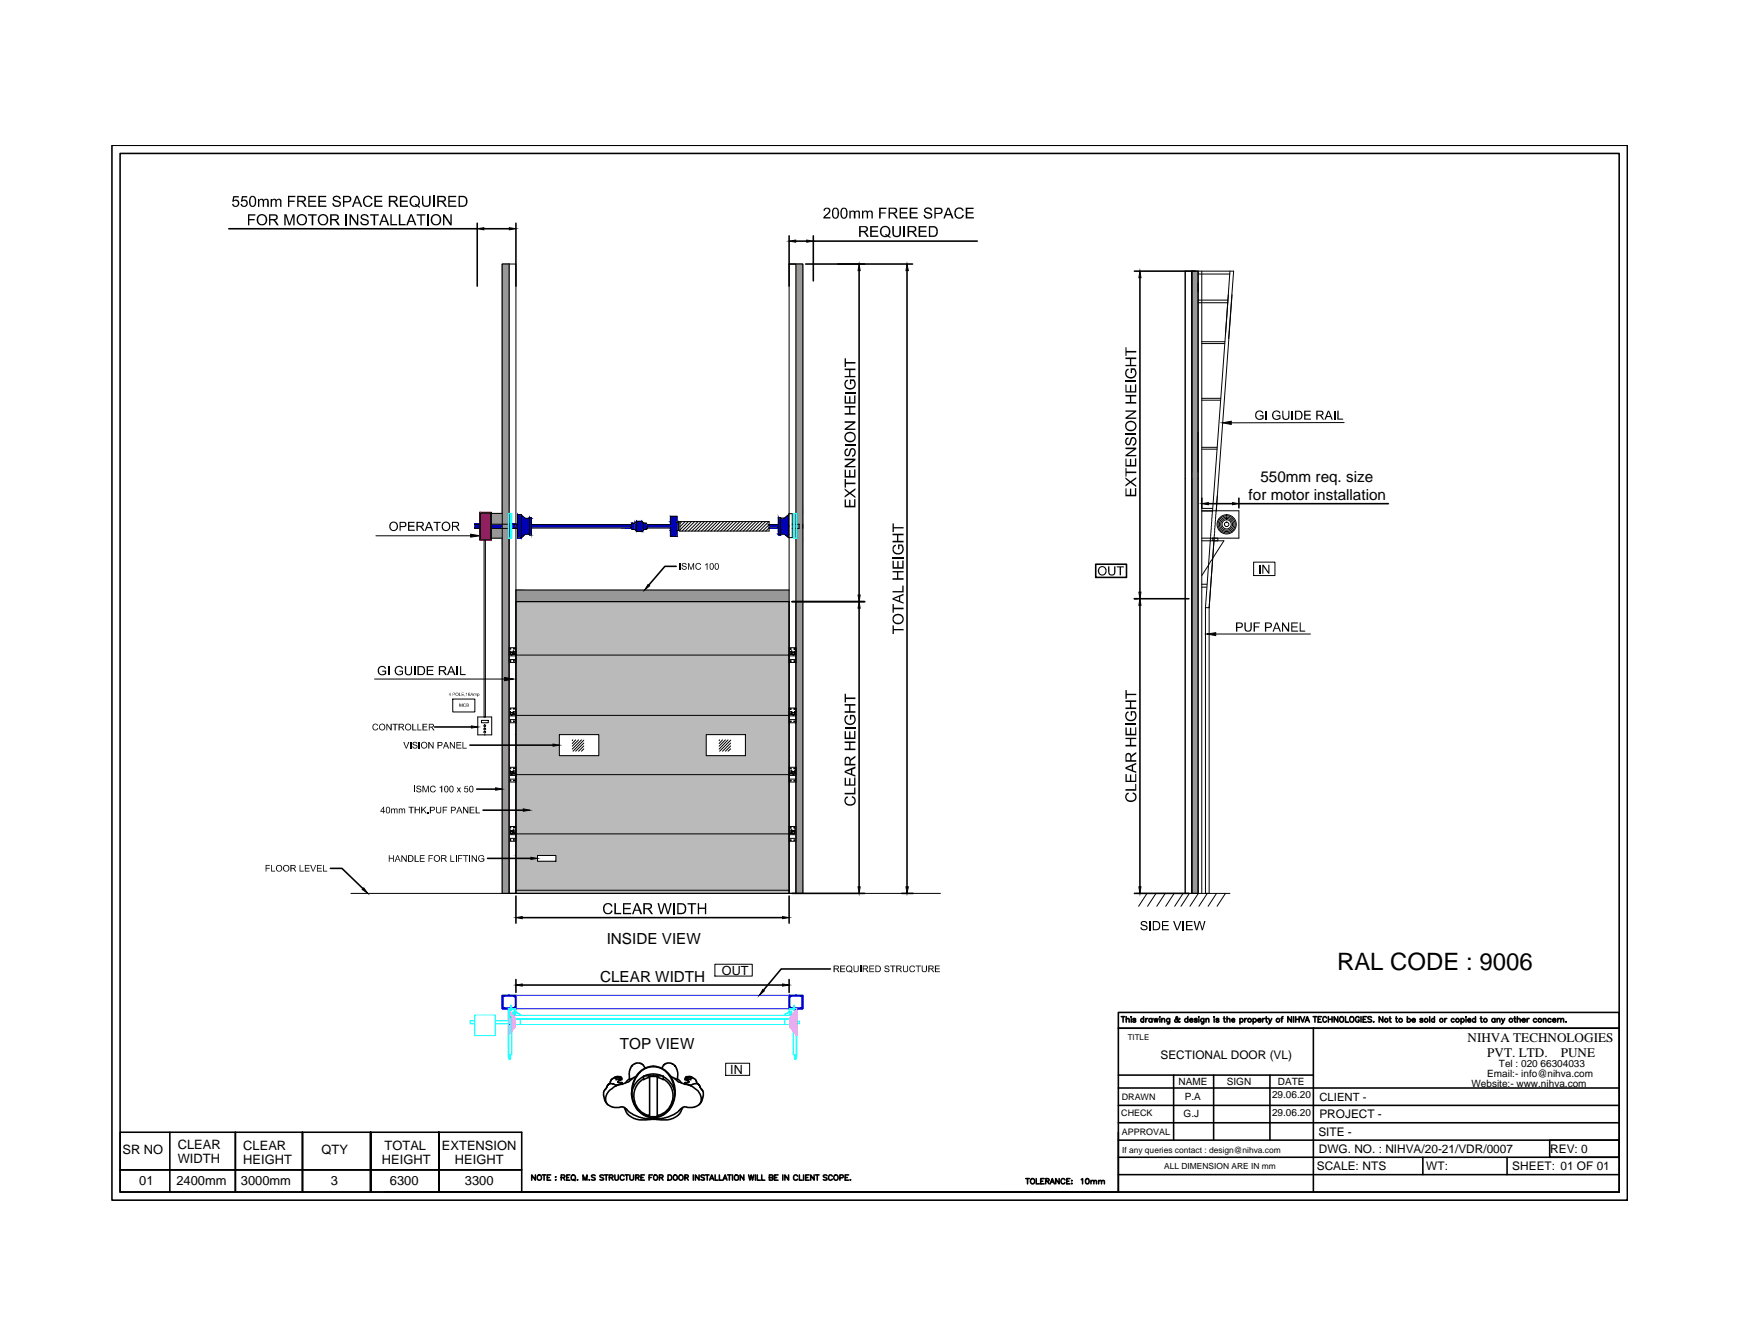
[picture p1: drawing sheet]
<svg xmlns="http://www.w3.org/2000/svg" width="279mm" height="216mm" viewBox="0 0 279 216" stroke-linecap="round" stroke-linejoin="round" font-family="sans-serif">
<defs><g id="words">
<text font-size="3.9" x="215.1" y="155.9">RAL CODE : 9006</text>
<g font-size="2.5">
<text x="202.7" y="77.5">550mm req. size</text>
<text x="200.8" y="80.4">for motor installation</text>
<text x="97.6" y="151.8">INSIDE VIEW</text>
<text x="96.5" y="157.8">CLEAR WIDTH</text>
<text x="99.7" y="168.7">TOP VIEW</text>
</g>
<g font-size="2.1">
<text x="236.1" y="167.5">NIHVA TECHNOLOGIES</text>
<text x="239.2" y="170">PVT. LTD.</text>
<text x="251.1" y="170">PUNE</text>
<text x="19.7" y="185.5">SR NO</text>
<text x="28.6" y="184.8">CLEAR</text>
<text x="39.1" y="184.9">CLEAR</text>
<text x="51.7" y="185.5">QTY</text>
<text x="61.9" y="184.9">TOTAL</text>
<text x="71.1" y="184.9">EXTENSION</text>
<text x="22.4" y="190.4">01</text>
<text x="28.4" y="190.4">2400mm</text>
<text x="28.6" y="186.9">WIDTH</text>
<text x="38.7" y="190.4">3000mm</text>
<text x="39.1" y="187.1">HEIGHT</text>
<text x="53.2" y="190.4">3</text>
<text x="61.4" y="187.2">HEIGHT</text>
<text x="62.7" y="190.4">6300</text>
<text x="73.2" y="187.2">HEIGHT</text>
<text x="74.8" y="190.4">3300</text>
</g>
<g font-size="2">
<text x="116.1" y="156.7">OUT</text>
<text x="117.5" y="172.6">IN</text>
</g>
<g font-size="1.9">
<text x="186.7" y="170.2">SECTIONAL DOOR (VL)</text>
<text x="212.2" y="179.8">PROJECT -</text>
<text x="212.1" y="182.6">SITE -</text>
<text x="212.1" y="185.3">DWG. NO. : NIHVA/20-21/VDR/0007</text>
<text x="249.4" y="185.3">REV: 0</text>
<text x="211.8" y="188.1">SCALE: NTS</text>
<text x="229.4" y="188.1">WT:</text>
<text x="243.3" y="188.1">SHEET: 01 OF 01</text>
</g>
<text font-size="1.8" x="212.2" y="176.9">CLIENT -</text>
<g font-size="1.6">
<text x="239.2" y="173.2">Email:- info@nihva.com</text>
<text x="241.1" y="171.6">Tel : 020 66304033</text>
<text x="189.6" y="174.5">NAME</text>
<text x="190.4" y="179.6">G.J</text>
<text x="190.6" y="176.8">P.A</text>
<text x="197.3" y="174.4">SIGN</text>
<text x="204.6" y="176.6">29.06.20</text>
<text x="204.6" y="179.4">29.06.20</text>
<text x="205.5" y="174.4">DATE</text>
<text x="236.7" y="174.7">Website:- www.nihva.com</text>
</g>
<g font-size="1.4">
<text x="180.4" y="179.4">CHECK</text>
<text x="180.4" y="176.9">DRAWN</text>
<text x="180.4" y="182.5">APPROVAL</text>
<text x="180.5" y="185.3">If any queries contact : design@nihva.com</text>
<text x="187.3" y="187.9">ALL DIMENSION ARE IN mm</text>
</g>
<text font-size="1.3" x="181.4" y="167.2">TITLE</text>
</g></defs>
<!-- layer: 0 -->
<g fill="#00f" stroke="#00f" stroke-width=".16">
<path d="M126.2 83.3l.6-.6v.6z"/>
<path d="M126.2 85.9h.6v.5z"/>
<path d="M123.7 84.4h1.5v.5z"/>
<path d="M103.3 83.8l.2 .3h-.2z"/>
<path d="M103.3 84.1h.2v1z"/>
<path d="M102.4 83.8v.3h-.3z"/>
<path d="M102.1 84.1h.3v1z"/>
<path d="M83.8 82.8l.7 .5h-.7z"/>
<path d="M83.8 85.9h.7l-.7 .6z"/>
<path d="M85.5 84.4v.5h16zM85.5 84.4h16v.5z"/>
<path d="M79.1 84.3v.6h1.7zM79.1 84.3h1.7v.6z"/>
<path d="M80.8 84.3v.6h1zM80.8 84.3h1v.6z"/>
<path d="M83.2 82.7v1.6h.6zM83.2 82.7h.6v1.6z"/>
<path d="M83.2 84.3v.6h.6zM83.2 84.3h.6v.6z"/>
<path d="M83.2 86.5h.6zM83.2 86.5h.6zM83.2 84.9v1.6h.6zM83.2 84.9h.6v1.6z"/>
<path d="M125.5 83.3v1.2h1.3zM125.5 83.3h1.3v1.2z"/>
<path d="M125.5 84.5v.1h1.3zM125.5 84.5h1.3v.1z"/>
<path d="M125.5 84.6v1.3h1.3zM125.5 84.6h1.3v1.3z"/>
<path d="M125.2 83.2v1.2h.3zM125.2 83.2h.3v1.2z"/>
<path d="M125.2 84.4v.1h.3zM125.2 84.4h.3v.1z"/>
<path d="M125.2 84.5v.4h.3zM125.2 84.5h.3v.4z"/>
<path d="M125.2 84.9v.5h.3zM125.2 84.9h.3v.5z"/>
<path d="M125.2 85.4v.5h.3zM125.2 85.4h.3v.5z"/>
<path d="M125.2 85.9v.1h.3zM125.2 85.9h.3v.1z"/>
<path d="M123.7 84.4h1.5zM123.7 84.4h1.5zM123.7 84.4h1.5z"/>
<path d="M123.7 84.9h1.5zM123.7 84.4l1.5 .5h-1.5z"/>
<path d="M107.8 83v.9h1.1zM107.8 83h1.1v.9z"/>
<path d="M107.8 83.9v.5h1.1zM107.8 83.9h1.1v.5z"/>
<path d="M104.1 84.4v.5h4.8zM104.1 84.4h4.8v.5z"/>
<path d="M107.8 84.9v.4h1.1zM107.8 84.9h1.1v.4z"/>
<path d="M107.8 85.3v.9h1.1zM107.8 85.3h1.1v.9z"/>
<path d="M103.5 84.1v.3h.6zM103.5 84.1h.4l.2 .3z"/>
<path d="M103.5 84.4v.5h.6zM103.5 84.4h.6v.5z"/>
<path d="M103.5 84.9v.2h.4zM103.5 84.9h.6l-.2 .2z"/>
<path d="M103.3 84.1v1h.2zM103.3 85.1h.2l-.2 .3z"/>
<path d="M102.4 83.8v1.6h.9zM102.4 83.8h.9v1.6z"/>
<path d="M102.1 84.1v1h.3zM102.1 85.1h.3v.3z"/>
<path d="M101.7 84.1l-.2 .3h.6zM101.7 84.1h.4v.3z"/>
<path d="M101.5 84.4v.5h.6zM101.5 84.4h.6v.5z"/>
<path d="M101.5 84.9l.2 .2h.4zM101.5 84.9h.6v.2z"/>
<path d="M85.2 83.2v.1h.3zM85.2 83.2h.3v.1z"/>
<path d="M85.2 83.3v1.1h.3zM85.2 83.3h.3v1.1z"/>
<path d="M85.2 84.4v.2h.3zM85.2 84.4h.3v.2z"/>
<path d="M85.2 84.6v1.3h.3zM85.2 84.6h.3v1.3z"/>
<path d="M85.2 85.9v.1h.3zM85.2 85.9h.3v.1z"/>
<path d="M83.8 83.3v1.3h1.4zM83.8 83.3h1.4v1.3z"/>
<path d="M83.8 84.6v1.3h1.4zM83.8 84.6h1.4v1.3z"/>
</g>
<g fill="#bababa" stroke="#bababa" stroke-width=".16">
<path d="M83 96.7v7.4h43.9zM83 96.7h43.9v7.4z"/>
<path d="M83 104.1v1.2h43.9zM83 104.1h43.9v1.2z"/>
<path d="M83 105.3v1.2h43.9zM83 105.3h43.9v1.2z"/>
<path d="M83 106.5v8.5h43.9zM83 106.5h43.9v8.5z"/>
<path d="M83 115v3.1h43.9zM83 115h43.9v3.1z"/>
<path d="M119.9 118.1v3.4h7zM119.9 118.1h7v3.4z"/>
<path d="M96.3 118.1v3.4h17.3zM96.3 118.1h17.3v3.4z"/>
<path d="M83 118.1v3.4h7zM83 118.1h7v3.4z"/>
<path d="M83 121.5v3h43.9zM83 121.5h43.9v3z"/>
<path d="M83 124.5v9.6h43.9zM83 124.5h43.9v9.6z"/>
<path d="M83 134.1v3.4h43.9zM83 134.1h43.9v3.4z"/>
<path d="M89.4 137.5v1h37.5zM89.4 137.5h37.5v1z"/>
<path d="M83 137.5v1h3.5zM83 137.5h3.5v1z"/>
<path d="M83 138.5v4.6h43.9zM83 138.5h43.9v4.6z"/>
<path d="M83 143.1v.5h43.9zM83 143.1h43.9v.5z"/>
</g>
<g fill="#989898" stroke="#989898" stroke-width=".16">
<path d="M83 94.9v1.8h43.9zM83 94.9h43.9v1.8z"/>
<path d="M191.7 43.6v100h1zM191.7 43.6h1v100z"/>
<path d="M128 42.4v40.1h1.1zM128 42.4h1.1v40.1z"/>
<path d="M128.2 82.5v4h.9zM128.2 82.5h.9v4z"/>
<path d="M128 86.5v57.1h1.1zM128 86.5h1.1v57.1z"/>
<path d="M80.8 42.4v40.1h1.1zM80.8 42.4h1.1v40.1z"/>
<path d="M80.8 82.5v1.8h1zM80.8 82.5h1v1.8z"/>
<path d="M80.8 84.9v1.6h1zM80.8 84.9h1v1.6z"/>
<path d="M80.8 86.5v57.1h1.1zM80.8 86.5h1.1v57.1z"/>
<path d="M79.1 82.5v1.8h1.7zM79.1 82.5h1.7v1.8z"/>
<path d="M79.1 84.9v1.6h1.7zM79.1 84.9h1.7v1.6z"/>
<path d="M80.8 42.4v41.9h1.1zM80.8 42.4h1.1v41.9z"/>
<path d="M80.8 84.3v.6h1.1zM80.8 84.3h1.1v.6z"/>
</g>
<g fill="none" stroke="#00f" stroke-width=".25">
<path d="M80.8 161.8l.2 .2M80.9 160.3v1.6M81 160.1l-.2 .2M81 162l.8 .1M81.8 162.1h.1M81.9 160l-.9 .2M81.9 162.1h-.1M81.9 160h-1.1v2.2l1.1-.1M81.9 160h1.1v2.2l-1.1-.1M81.9 160l.8 .2M82.7 160.1l.2 .2M82.9 161.8l-.2 .2-.8 .1"/>
<path d="M82.9 160.3v1.6M127.1 160.1l-.1 .2 .1 1.6 .9 .2M128 160h.1M128 162.1h.1M128 160h1.1v2.2l-1.1-.1M128 160h-1.1v2.2l1.1-.1M128 160l-.9 .2M128.1 160l.8 .2M128.9 160.1l.1 .2v1.6l-.9 .2"/>
</g>
<g fill="none" stroke="#00f" stroke-width=".16">
<path d="M76.4 84.3h.1l-.1 .1 .1-.1-.1 .1 .1-.1M76.4 84.9l.7-.6-.7 .6M76.5 84.9l.6-.6zM76.6 84.9l.5-.5-.5 .5M76.6 84.3l-.2 .2 .2-.2-.2 .2 .2-.2-.2 .2 .2-.2-.2 .2 .2-.2-.2 .2 .2-.2-.2 .2 .2-.2-.2 .2 .2-.2-.2 .2 .2-.2-.2 .2 .2-.2-.2 .2 .2-.2-.2 .2 .2-.2-.2 .2 .2-.2-.2 .2 .2-.2-.2 .1M76.7 84.9l.4-.4-.4 .4M76.8 84.3l-.4 .4 .4-.4-.4 .4 .4-.4-.4 .4 .4-.4-.4 .4 .4-.4-.4 .4 .4-.4-.4 .3 .4-.3-.4 .3 .4-.3-.4 .3 .4-.3-.4 .3 .3-.3-.3 .3 .3-.3-.3 .3 .3-.3-.3 .3 .3-.3-.3 .3 .3-.3-.3 .2M76.8 84.9l.3-.3zM76.8 84.9l.3-.2-.3 .2M76.8 84.9l.3-.2zM76.9 84.3l-.5 .5 .5-.5-.5 .5 .5-.5-.5 .5 .5-.5-.5 .5 .5-.5-.5 .5 .5-.5-.5 .4 .5-.4-.5 .4 .5-.4-.5 .4 .5-.4-.5 .4 .4-.4-.4 .4 .4-.4-.4 .4 .4-.4-.4 .4 .4-.4-.4 .4 .4-.4-.4 .4M76.9 84.9l.2-.1-.2 .1"/>
<path d="M77 84.9l.1-.1zM77 84.3l-.6 .6 .6-.6-.6 .6 .6-.6-.6 .6 .6-.6-.6 .6 .6-.6-.6 .6 .6-.6-.6 .6 .6-.6-.6 .6 .6-.6-.6 .6 .6-.6-.6 .6 .6-.6-.6 .6 .6-.6-.6 .6 .6-.6-.6 .6 .6-.6-.6 .6 .6-.6-.6 .5M77.1 84.9h.1M77.1 84.4l-.5 .5M77.1 84.4l-.5 .5zM77.1 84.5l-.4 .4M77.1 84.5l-.4 .4zM77.1 84.6l-.3 .3M77.1 84.7l-.2 .2zM77.1 84.7l-.2 .2M77.1 84.8l-.1 .1zM81.9 84.6l.4-.3-.4 .4"/>
<path d="M81.9 84.3v.1v-.1M81.9 84.6l.2-.3zM81.9 84.7l.2-.3zM81.9 84.8l.2-.3zM81.9 84.9l.2-.2zM81.9 84.9l.2-.1zM82 84.9l.1-.1zM82.1 84.3l-.2 .2 .2-.2-.2 .2 .2-.2-.2 .2 .2-.2-.2 .1 .2-.1-.2 .1 .2-.1-.2 .1 .2-.1-.2 .1 .2-.1-.2 .1 .2-.1-.2 .1 .1-.1-.1 .1 .1-.1-.1 .1 .1-.1-.1 .1M82.1 84.9h.1M82.1 84.9l.7-.6-.7 .6M82.1 84.6l.2-.2zM82.1 84.7l.2-.1z"/>
<path d="M82.1 84.9l.2-.2zM82.1 84.9l.2-.1zM82.1 84.4l-.2 .3zM82.1 84.5l-.2 .3zM82.1 84.6l-.2 .3M82.1 84.7l-.2 .2 .2-.2-.2 .2M82.1 84.9h-.1M82.2 84.3l-.3 .3 .2-.3-.2 .3 .2-.3-.2 .2M82.2 84.9l.1-.1zM82.3 84.3h.1l-.1 .1 .1-.1-.1 .1 .1-.1M82.3 84.3l-.2 .2zM82.3 84.4l-.2 .2z"/>
<path d="M82.3 84.4l-.2 .3zM82.3 84.5l-.2 .2zM82.3 84.6l-.2 .2zM82.3 84.7l-.2 .2zM82.3 84.9h.1M82.4 84.9l.6-.5zM82.5 84.9l.5-.4zM82.6 84.3l-.5 .3M82.6 84.9l.4-.3zM82.7 84.3l-.6 .4M82.7 84.9l.3-.2zM82.8 84.3l-.5 .5 .6-.5-.6 .6 .6-.6-.6 .6"/>
<path d="M82.9 84.9h.1zM82.9 84.9h.1h-.1h.1h-.1h.1M82.9 84.3l-.6 .6 .8-.6M83 84.3h.1M83 84.4l.1-.1zM83 84.5l.2-.2zM83 84.6l.2-.3zM83 84.7l.2-.3zM83 84.8l.2-.2zM83 84.9l.2-.2zM83 84.6l-.5 .3 .5-.4-.5 .4M83 84.7l-.4 .2 .4-.3-.4 .3"/>
<path d="M83 84.8l-.2 .1 .2-.2-.2 .2M83.1 84.9l.1-.1zM83.2 84.3l-.8 .6M83.2 84.9h.1M83.2 84.3l-.2 .3M83.2 84.3l-.2 .3zM83.2 84.4l-.2 .3zM83.2 84.4l-.2 .3M83.2 84.5l-.2 .3zM83.2 84.5l-.2 .3M83.2 84.6l-.2 .3zM83.2 84.7l-.2 .2"/>
<path d="M83.2 84.8l-.2 .1M83 162.2h43.9M83 160h43.9"/>
</g>
<!-- layer: at_Rect -->
<path d="M83 143.1h43.9v.5h-43.9zM83 143.6v-46.9h43.9v46.9" fill="none" stroke="#000" stroke-width=".16"/>
<!-- layer: 0 -->
<path d="M83 143.6h43.9" fill="none" stroke="#a6a6a6" stroke-width=".16"/>
<g fill="none" stroke="#000" stroke-width=".25">
<path d="M18 23.4h243.8v169.5h-243.8zM19.3 24.7h241.1v166.9h-241.1zM36.8 36.8h40M76.8 35.9v10.1M77.8 36.8h4.1M83 35.9v10.1M126.9 37.9v8.1M128 38.8h1.8M130.8 37.9v7.3M130.8 38.8h26.4M129.6 42.4h17.2M138.2 43.5v52.2"/>
<path d="M145.9 43.5v99.1M182.5 43.6h9.8M183.4 44.6v50.6M108.8 91h-1.9l-2.5 3.1M127.4 96.7h11.7M138.2 97.8v44.8M176.2 90.7h5v2.1h-5zM182.5 96.3h8.7M183.4 97.3v45.3M193.3 80.1v1.5M194.4 81h3.9M199.3 80.1v1.5"/>
<path d="M199.3 81h24M69.9 116.9h5.9M75.6 119.8h13.4M53.1 139.6h1.9l3.4 3.3M76.7 126.9h3M77.7 130.2h6.5M78.4 138h7M83 144v4.4M83 157.5v2M84 147.5h41.9M84 158.4h41.9M126.9 144v4.4"/>
<path d="M126.9 157.5v2M127.4 143.6h11.7M133.6 155.8h-7.9l-2.9 3.4M145 143.6h1.9M182.5 143.6h8.7M179.9 177.7h80.5M179.9 174.9h80.5M179.9 172.8h31.4M180.4 163.4h.5M180.7 163.4v.9M181.2 163.9l.2-.2 .2 .1v.5M181.2 163.4v.9"/>
<path d="M182 163.4v.1zM182 163.8v.5M182.7 163.9l-.2-.2-.2 .1v.1l.3 .2 .1 .1-.2 .1-.3-.1M184 163.9a.27 .27 0 0 0-.4-.1 .27 .27 0 0 0 0 .4 .27 .27 0 0 0 .4 0M184 163.4v.9M184.3 163.7v.6M184.6 163.7l-.2 .1-.1 .2M185.3 163.9a.28 .28 0 0 0-.4-.1 .28 .28 0 0 0 0 .4 .28 .28 0 0 0 .4 0M185.3 163.7v.6M185.6 163.7l.2 .6 .1-.6 .2 .6 .2-.6M186.6 163.4v.1zM186.6 163.8v.5"/>
<path d="M186.9 163.9l.2-.2 .2 .1v.5M186.9 163.7v.6M188.1 163.7v.8l-.3 .1M188.1 163.9a.28 .28 0 0 0-.4-.1 .28 .28 0 0 0 0 .4 .28 .28 0 0 0 .4 0M188.8 172.8v10.5M189.8 163.8l-.1-.1a.53 .53 0 0 1-.7 .5v-.2l.4-.4-.1-.2-.1 .2v.2l.4 .5 .2-.1M191.1 163.9a.28 .28 0 0 0-.5-.1 .28 .28 0 0 0 0 .4 .28 .28 0 0 0 .5 0M191.1 163.4v.9M191.4 164h.5a.28 .28 0 0 0-.3-.2 .28 .28 0 0 0-.3 .2 .28 .28 0 0 0 .3 .3l.3-.1M192.5 163.9l-.1-.2-.3 .2 .4 .2v.2h-.2l-.2-.1M192.8 163.4v.1zM192.8 163.8v.5"/>
<path d="M193.6 163.7v.8l-.3 .1M193.6 163.9a.28 .28 0 0 0-.4-.1 .28 .28 0 0 0 0 .4 .28 .28 0 0 0 .4 0M194 163.9l.2-.2 .2 .1 .1 .5M194 163.7v.6M195.2 172.8v10.5M195.3 163.4v.1zM195.3 163.8v.5M196.1 163.9l-.2-.2-.3 .1v.1l.4 .2 .1 .1-.2 .1-.3-.1M196.8 163.7h.3M196.9 163.4v.8l.2 .1M197.4 163.9l.2-.2 .2 .1v.5M197.4 163.4v.9"/>
<path d="M198.1 164h.5a.24 .24 0 0 0-.2-.3 .24 .24 0 0 0-.3 .3l.2 .3 .3-.1M199.4 163.9a.28 .28 0 0 1 .5-.1 .28 .28 0 0 1 0 .4 .28 .28 0 0 1-.5 0M199.4 163.7v.9M200.2 163.7v.6M200.5 163.7l-.2 .1-.1 .2M201.6 163.9a.28 .28 0 0 1 .4-.1 .28 .28 0 0 1 0 .4 .28 .28 0 0 1-.4 0M201.6 163.7v.9M202.3 164h.5a.28 .28 0 0 0-.3-.2 .28 .28 0 0 0-.2 .2 .28 .28 0 0 0 .2 .3l.3-.1M203.1 163.7v.6M203.4 163.7l-.2 .1-.1 .2M203.6 163.7h.2M203.7 163.4v.8l.2 .1"/>
<path d="M204.1 163.7l.2 .6 .3-.6M204.3 172.8v10.5M204.3 164.3l-.3 .3M206.1 163.7h.2M206.4 163.4l-.2 .2v.7M207.7 163.4v.9l-.5-.9v.9M208.1 163.4v.9M208.4 163.4v.9M208.4 163.9h.6M209 163.4v.9M209.2 163.4l.3 .9 .4-.9M209.9 164.3l.4-.9 .3 .9"/>
<path d="M210.1 164h.4M211.2 163.4h.6M211.3 165.3v26.3M211.5 163.4v.9M212 163.9h.4M212.6 163.4h-.6v.9h.6M213.4 163.6a.3 .3 0 0 0-.4-.2 .3 .3 0 0 0-.2 .4v.2a.3 .3 0 0 0 .2 .3 .3 .3 0 0 0 .4-.2M213.7 163.9h.6M213.7 163.4v.9M214.3 163.4v.9M215.2 163.4v.9l-.6-.9v.9M215.6 163.6l.1-.1a.41 .41 0 0 1 .4 .4 .41 .41 0 0 1-.4 .4l-.2-.3z"/>
<path d="M216.4 163.4v.9h.5M217.2 163.6l.1-.1a.42 .42 0 0 1 .5 .4 .42 .42 0 0 1-.5 .4l-.2-.3zM218.6 163.6a.3 .3 0 0 0-.3-.2 .3 .3 0 0 0-.3 .4v.2a.3 .3 0 0 0 .3 .3 .3 .3 0 0 0 .3-.3h-.1M218.9 163.4v.9M219.3 163.9h.3M219.8 163.4h-.5v.9h.5M220.6 163.6l-.2-.2-.4 .2 .1 .2 .5 .3v.1l-.2 .1-.4-.1M220.9 164.3h.1zM222.4 163.4v.9l-.6-.9v.9M223.4 163.7h.3M223.6 163.4v.8l.2 .1M224.5 163.7h.3"/>
<path d="M224.6 163.4v.8l.2 .1M226.4 163.9a.28 .28 0 0 1 .4-.1 .28 .28 0 0 1 0 .4 .28 .28 0 0 1-.4 0M226.4 163.4v.9M227.1 164h.5a.28 .28 0 0 0-.3-.2 .28 .28 0 0 0-.2 .2 .28 .28 0 0 0 .2 .3l.3-.1M228.9 163.9l-.2-.2-.3 .1v.1l.4 .2 .1 .1-.2 .1-.3-.1M230 163.4v.9M230.7 163.9a.27 .27 0 0 0-.4-.1 .27 .27 0 0 0 0 .4 .27 .27 0 0 0 .4 0M230.7 163.4v.9M232.4 163.7v.6M232.7 163.7l-.2 .1-.1 .2M233.9 163.9a.27 .27 0 0 0-.4-.1 .27 .27 0 0 0 0 .4 .27 .27 0 0 0 .4 0M235 163.9a.28 .28 0 0 1 .4-.1 .28 .28 0 0 1 0 .4 .28 .28 0 0 1-.4 0"/>
<path d="M235 163.7v.9M235.8 163.4v.1zM235.8 163.8v.5M236.1 164h.5a.24 .24 0 0 0-.3-.3 .24 .24 0 0 0-.2 .3l.2 .3 .3-.1M237.3 163.9a.28 .28 0 0 0-.4-.1 .28 .28 0 0 0 0 .4 .28 .28 0 0 0 .4 0M237.3 163.4v.9M238.1 163.7h.3M238.2 163.4v.8l.2 .1M240.5 163.9a.28 .28 0 0 0-.5-.1 .28 .28 0 0 0 0 .4 .28 .28 0 0 0 .5 0M240.5 163.7v.6M240.8 163.9l.2-.2 .2 .1 .1 .5M240.8 163.7v.6"/>
<path d="M241.5 163.7l.3 .6 .2-.6M241.8 164.3l-.3 .3M243.5 163.7h.3M243.6 163.4v.8l.3 .1M244.1 163.9l.2-.2 .2 .1v.5M244.1 163.4v.9M244.8 164h.5a.28 .28 0 0 0-.3-.2 .28 .28 0 0 0-.2 .2 .28 .28 0 0 0 .2 .3l.3-.1M245.6 163.7v.6M246 163.7l-.2 .1-.2 .2M247.2 163.9a.28 .28 0 0 0-.5-.1 .28 .28 0 0 0 0 .4 .28 .28 0 0 0 .5 0M248.3 163.9l.1-.2 .2 .1 .1 .5M248.3 163.7v.6"/>
<path d="M249.5 163.9a.28 .28 0 0 0-.4-.1 .28 .28 0 0 0 0 .4 .28 .28 0 0 0 .4 0M249.7 164h.5a.28 .28 0 0 0-.3-.2 .28 .28 0 0 0-.2 .2 .28 .28 0 0 0 .3 .3l.2-.1M250.5 163.7v.6M250.9 163.7l-.2 .1-.2 .2M251.1 163.9l.2-.2 .2 .1v.5M251.1 163.7v.6M251.9 164.2h.1M19.3 188.1h64.6M27.3 182v9.6M37.9 182v9.6M48.7 191.6v-9.6v9.6M59.6 191.6v-9.6v9.6"/>
<path d="M70.6 182v9.6zM70.6 182v9.6M83.9 191.6v-9.6h-64.6v9.6h241.1M86.1 188.9v.8l-.6-.8v.8M87.2 188.9h.6M87.5 188.9v.8M88 189.3h.4M88.6 188.9h-.6v.8h.6M89.3 189.2h.1zM89.3 189.7h.1zM90.3 189.3h.5v-.3l-.5-.1v.8M90.6 189.3l.3 .4"/>
<path d="M91.2 189.3h.3M91.7 188.9h-.5v.8h.5M92.3 189.6l.2 .2M92.9 189.6h.1M93.8 189.7v-.8l.3 .8 .3-.8v.8M94.8 189.6h.1M95.7 189l-.2-.1-.4 .1 .1 .2 .5 .3v.1l-.2 .1-.4-.1M97.1 189l-.2-.1-.4 .1 .1 .2 .5 .3v.1l-.2 .1-.4-.1M97.2 188.9h.6M97.5 188.9v.8M98 189.3h.5l.1-.3-.6-.1v.8M98.3 189.3l.3 .4"/>
<path d="M98.9 188.9v.6l.2 .2 .3-.1 .1-.7M100.4 189.1a.33 .33 0 0 0-.4-.2 .33 .33 0 0 0-.2 .3 .38 .38 0 0 0 .1 .5 .38 .38 0 0 0 .4-.1h.1M100.6 188.9h.5M100.8 188.9v.8M101.3 188.9v.6l.3 .2 .3-.1v-.7M102.2 189.3h.5l.1-.3-.6-.1v.8M102.5 189.3l.3 .4M103.1 189.3h.3M103.6 188.9h-.5v.8h.5M104.4 189.3h.3M105 188.9h-.6v.8M106.1 189.3h.5v-.3l-.5-.1v.8"/>
<path d="M106.4 189.3l.3 .4M107.5 188.9h.3a.45 .45 0 0 1 .3 .4 .45 .45 0 0 1-.3 .4h-.3zM110.2 189.3h.4l.1-.3-.5-.1v.8M110.4 189.3l.3 .4M111.5 188.9v.8M112.5 188.9v.8l-.6-.8v.8M113.3 189l-.2-.1-.4 .1 .1 .2 .5 .2v.1l-.2 .2-.4-.1M113.5 188.9h.6M113.8 188.9v.8M114.1 189.7l.4-.8 .3 .8M114.3 189.5h.4M115 188.9v.8h.5"/>
<path d="M115.7 188.9v.8h.5M116.3 189.7l.3-.8 .3 .8M116.4 189.5h.5M117 188.9h.6M117.3 188.9v.8M117.8 188.9v.8M118.2 189l.2-.1a.42 .42 0 0 1 .4 .4 .42 .42 0 0 1-.4 .4l-.3-.3zM119.6 188.9v.8l-.5-.8v.8M120.4 188.9l.2 .8 .2-.8 .2 .8 .3-.8M121.5 188.9v.8M121.8 188.9v.8h.5M122.5 188.9v.8h.5"/>
<path d="M123.8 189.3l.5-.1v-.2l-.2-.1h-.3v.8l.5-.1v-.2l-.2-.1M124.6 189.3h.3M125.2 188.9h-.6v.8h.6M125.9 188.9v.8M126.8 188.9v.8l-.5-.8v.8M128.3 189.1a.33 .33 0 0 0-.4-.2 .33 .33 0 0 0-.3 .3 .38 .38 0 0 0 .2 .5 .38 .38 0 0 0 .4-.1h.1M128.6 188.9v.8h.4M129.3 188.9v.8M129.6 189.3h.3M130.1 188.9h-.5v.8h.5M131 188.9v.8l-.6-.8v.8M131.2 188.9h.6"/>
<path d="M131.5 188.9v.8M133 189l-.2-.1-.4 .1 .1 .2 .5 .3v.1l-.2 .1-.4-.1M133.9 189.1a.3 .3 0 0 0-.4-.2 .3 .3 0 0 0-.2 .3v.2a.31 .31 0 0 0 .2 .3 .31 .31 0 0 0 .4-.1M135.1 189.3h.5v-.3l-.5-.1v.8M135.9 189.3h.4M136.5 188.9h-.6v.8h.6M136.8 189.6h.1M160 191.6h-98.1h98.1M165 189.5h.6M165.3 189.5v.8M165.8 189.6a.37 .37 0 0 1 .5 0 .37 .37 0 0 1 0 .5 .37 .37 0 0 1-.5 .1l-.1-.2zM166.7 189.5v.8h.5"/>
<path d="M167.4 189.9h.3M168 189.5h-.6v.8h.6M168.2 189.9h.5v-.3l-.5-.1v.8M168.5 189.9l.3 .4M168.9 190.3l.4-.8 .3 .8M169.1 190h.4M170.4 189.5v.8l-.6-.8v.8M171.3 189.7a.4 .4 0 0 0-.7 0 .4 .4 0 0 0 .3 .6h.3l.1-.2M171.6 189.9h.3M172.1 189.5h-.5v.8h.5M172.4 189.8h.1M172.4 190.2h.1"/>
<path d="M173.9 189.6l.2-.1v.8M174.7 189.5a.39 .39 0 0 1 .5 .4 .39 .39 0 0 1-.5 .4l-.1-.4zM175.5 189.9l.2-.1h.2l.1 .5M175.5 189.8v.5M176 189.9l.1-.1h.2l.1 .5M176.7 189.9l.2-.1h.2l.1 .5M176.7 189.8v.5M177.2 189.9l.2-.1h.2v.5M179.9 182v9.6h-19.9M179.9 191.6v-26.3h80.5h-80.5v-2.5h80.5v28.8M179.9 183.3h80.5M179.9 180.5h80.5"/>
<path d="M179.9 186h80.5M179.9 188.8h80.5M228.9 186v2.8M242.4 186v2.8M249.3 183.3h11.1v2.7h-11.1z"/>
<circle cx="201" cy="164" r=".29"/>
<circle cx="205.6" cy="164" r=".29"/>
<circle cx="223" cy="164" r=".29"/>
<circle cx="225.3" cy="164" r=".29"/>
<circle cx="229.4" cy="164" r=".29"/>
<circle cx="231.9" cy="164" r=".29"/>
<circle cx="234.4" cy="164" r=".29"/>
<circle cx="238.9" cy="164" r=".29"/>
<circle cx="243" cy="164" r=".29"/>
<circle cx="247.7" cy="164" r=".29"/>
<circle cx="86.8" cy="189.3" r=".41"/>
<circle cx="92.2" cy="189.3" r=".41"/>
<circle cx="105.4" cy="189.3" r=".4"/>
<circle cx="108.6" cy="189.3" r=".4"/>
<circle cx="109.5" cy="189.3" r=".41"/>
<circle cx="134.5" cy="189.3" r=".41"/>
</g>
<g fill="#000" stroke="#000" stroke-width=".16">
<path d="M76.8 36.8l1-.2v.3zM81.9 36.6l1.1 .2-1.1 .1zM126.9 38.8l1.1-.2v.3zM129.8 38.6l1 .2-1 .1zM138.2 42.4l.2 1.1h-.4zM145.9 42.4l.2 1.1h-.4zM183.4 43.6l.1 1h-.3zM196.6 68l1.4-.3v.5zM75.7 85.9l1.5 .2-1.5 .2zM104.2 94l.3 .2-.8 .7zM138.2 96.7l.2 1.1h-.4zM138 95.7h.4l-.2 1z"/>
<path d="M183.4 96.3l.1 1h-.3zM183.2 95.2h.3l-.1 1.1zM193.3 81l1.1-.2v.3zM198.3 80.8l1 .2-1 .1zM75.8 116.7l1.1 .2-1.1 .1zM81.2 108.9l1.4 .3-1.4 .2zM89 119.6l1 .2-1 .2zM194.1 101.9l1.5-.2v.5zM79.7 126.6l1.1 .3-1.1 .1zM84.2 130l1 .2-1 .2zM85.4 137.8l1.1 .2-1.1 .2zM58.3 143l.2-.3 .7 .9z"/>
<path d="M83 147.5l1-.2v.4zM83 158.4l1-.2v.3zM122.7 159.1l.3 .2-.9 .7zM125.9 147.3l1 .2-1 .2zM125.9 158.2l1 .2-1 .1zM138 142.6h.4l-.2 1zM145.7 142.6h.4l-.2 1zM183.2 142.6h.3l-.1 1z"/>
</g>
<g fill="#000">
<path d="M37.5 31.5h.9v.2h-.7l-.1 .5 .2-.1 .5 .1 .2 .3-.1 .5a.59 .59 0 0 1-.6 .3 .59 .59 0 0 1-.5-.5h.3a.38 .38 0 0 0 .5 .2 .38 .38 0 0 0 .1-.6l-.5-.1-.1 .2-.2-.1zM38.9 31.5h.9v.2h-.7l-.1 .5 .2-.1 .4 .1 .2 .3v.3l-.2 .4-.6 .1-.3-.4v-.1h.2a.39 .39 0 0 0 .6 .2 .39 .39 0 0 0 .1-.6 .39 .39 0 0 0-.6-.1l-.1 .2-.2-.1zM39.9 34.4h1.2v.3h-1v.5h.9v.2h-.9v.8h-.2zM41.5 32h.2v.2l.2-.2a.33 .33 0 0 1 .5 .2 .43 .43 0 0 1 .5-.3 .43 .43 0 0 1 .3 .5v.9h-.2v-.8a.27 .27 0 0 0-.3-.4 .27 .27 0 0 0-.2 .4v.8h-.2v-.9a.29 .29 0 0 0-.4-.2 .29 .29 0 0 0-.2 .4v.7h-.2zM43.5 32h.2v.2a.45 .45 0 0 1 .8 0 .4 .4 0 0 1 .5-.3 .4 .4 0 0 1 .3 .5v.9h-.2v-.8a.29 .29 0 0 0-.3-.4 .29 .29 0 0 0-.3 .4v.8h-.2v-.9a.26 .26 0 0 0-.3-.3 .26 .26 0 0 0-.2 .3l-.1 .9h-.2zM45.7 34.4h.4l.5 1.6 .5-1.6h.3v1.8h-.2v-1.5l-.5 1.5h-.2l-.6-1.5v1.5h-.2zM46.3 31.5h1.2v.2h-1v.5h.9v.3h-.9v.8h-.2zM49.6 31.5h1.3v.2h-1.1v.5h1v.3h-1v.5h1.1v.3h-1.3zM49.5 34.4h1.4v.3h-.5v1.5h-.3v-1.5h-.6zM51.2 31.5h1.3v.2h-1.1v.5h1v.3h-1v.5h1.1v.3h-1.3zM53.6 31.7l.3-.2h.5l.3 .1 .1 .4h-.2l-.2-.3h-.2a.28 .28 0 0 0-.4 .1 .28 .28 0 0 0 .2 .4l.5 .1a.53 .53 0 0 1 .3 .7 .53 .53 0 0 1-.8 .3l-.4-.3-.2-.3 .3 .1a.5 .5 0 0 0 .5 .2 .5 .5 0 0 0 .4-.3l-.2-.2-.5-.1a.44 .44 0 0 1-.3-.7zM55.6 34.4h.3v1.8h-.3z"/>
<path d="M56.2 34.4h.3l.9 1.4v-1.4h.2v1.8h-.2l-1-1.4v1.4h-.2zM58.1 34.7l.4-.3h.4l.3 .2 .1 .4h-.2l-.2-.3-.2-.1a.28 .28 0 0 0-.4 .1 .28 .28 0 0 0 .1 .4l.6 .2a.53 .53 0 0 1 .2 .7 .53 .53 0 0 1-.7 .2l-.4-.2-.2-.4h.3a.48 .48 0 0 0 .4 .4 .48 .48 0 0 0 .5-.3l-.2-.2-.5-.2a.44 .44 0 0 1-.3-.6zM58.5 31.8l.4-.3h.6l.4 .4-.2 .1a.55 .55 0 0 0-.8-.3 .55 .55 0 0 0-.3 .8l.1 .3 .2 .2h.6l.2-.4 .2 .1v.1l-.2 .3-.2 .2-.8-.1-.3-.6v-.5zM59.5 34.4h1.4v.3h-.6v1.5h-.2v-1.5h-.6zM60.2 31.5h1.3v.2h-1v.5h.9v.3h-.9v.5h1v.3h-1.3zM62.8 34.4h.2v1.6h.9v.2h-1.1zM64.1 34.4h.3v1.6h.8v.2h-1.1zM64.3 31.5h1.3v.2h-1v.5h.9v.3h-.9v.5h1v.3h-1.3zM67 34.4h1.4v.3h-.6v1.5h-.2v-1.5h-.6zM68.7 34.4h.2v1.8h-.2zM67.9 31.5h.2v1.1a.45 .45 0 0 0 .5 .4 .45 .45 0 0 0 .4-.5v-1h.3l-.1 1.5-.4 .3h-.3a.61 .61 0 0 1-.6-.8zM69.7 31.5h.2v1.8h-.2z"/>
<path d="M71.3 34.4h.2l.9 1.4v-1.4h.3v1.8h-.3l-.9-1.4v1.4h-.2zM72.1 31.5h1.3v.2h-1.1v.5h1v.3h-1v.5h1.1v.3h-1.3zM132.5 33.6l.3-.2h.4l.3 .2v.5l-.8 .8h.9v.2h-1.2l.2-.4 .7-.7a.32 .32 0 0 0-.2-.5 .32 .32 0 0 0-.4 .4h-.2zM136.6 33.9h.2v.1l.2-.1a.42 .42 0 0 1 .6 .2 .4 .4 0 0 1 .4-.3 .4 .4 0 0 1 .3 .5v.8h-.2v-.8a.27 .27 0 0 0-.3-.3 .27 .27 0 0 0-.2 .4v.7h-.3v-.8a.29 .29 0 0 0-.3-.3 .29 .29 0 0 0-.2 .5v.6h-.2zM138.7 33.9h.1v.1l.2-.1a.42 .42 0 0 1 .6 .2l.2-.2a.42 .42 0 0 1 .6 .4v.8h-.2v-.8a.28 .28 0 0 0-.3-.3 .28 .28 0 0 0-.3 .4v.7h-.2v-.8a.3 .3 0 0 0-.4-.3 .3 .3 0 0 0-.1 .5v.6h-.2zM140 36.4h1.2v.2h-1v.5h1v.2h-1v.6h1.1v.2h-1.3zM141.4 33.4h1.2v.2h-.9v.5h.8v.2h-.8v.8h-.3zM143.5 36.4h.3v1a.45 .45 0 0 0 .4 .5 .45 .45 0 0 0 .5-.5v-1h.2l-.1 1.5-.4 .2-.7-.1-.2-.5zM144.7 33.4h1.3v.2h-1.1v.5h1v.2h-1v.6h1.1v.2h-1.3zM145.3 36.4h.3v1.7h-.3zM146.3 33.4h1.3v.2h-1v.5h.9v.2h-.9v.6h1v.2h-1.3zM147.8 36.4h1.2v.2h-1v.5h1v.2h-1v.6h1.1v.2h-1.3z"/>
<path d="M148.7 33.6l.4-.3h.4l.4 .3v.3h-.2a.41 .41 0 0 0-.5-.3 .41 .41 0 0 0-.3 .3l.7 .3a.52 .52 0 0 1 .3 .7 .52 .52 0 0 1-.7 .3l-.1-.1a.43 .43 0 0 1-.5-.4v-.1h.2a.5 .5 0 0 0 .5 .4 .5 .5 0 0 0 .4-.4l-.1-.2-.8-.3-.2-.1zM153.8 33.5l.3-.2 .6 .1 .3 .5h-.2a.6 .6 0 0 0-.8-.2 .6 .6 0 0 0-.2 .8l.1 .3 .2 .2a.52 .52 0 0 0 .7-.5l.2 .1v.1l-.2 .3-.3 .2-.7-.2-.3-.4v-.7zM155.3 33.4h1.3v.2h-1v.5h1v.2h-1v.6h1v.2h-1.3zM135.9 57.6h.2v.6h1.5v.2h-1.5v.6h-.2zM181.2 59.4l.3-.1v.2a.63 .63 0 0 0-.2 .8 .63 .63 0 0 0 .8 .3l.4-.2 .1-.6-.2-.3h-.3v.5h-.2v-.8l.7 .1 .2 .5v.5l-.4 .4-.4 .2-.5-.1-.4-.4-.1-.6zM181 55.8h.2v.6h1.6v.3h-1.6v.5h-.2zM181 57.5h1.8v.2h-.8v1h.8v.2h-1.8v-.2h.8v-1h-.8zM136 61.2l.3-.2 .1 .2a.63 .63 0 0 0-.3 .9 .63 .63 0 0 0 .8 .3l.4-.3 .1-.6-.1-.3h-.4v.6h-.2v-.8h.7l.2 .4v.6l-.2 .4-.5 .2h-.6l-.4-.3-.1-.7zM136 72.2l.4-.1-.1 .2a.42 .42 0 0 0-.3 .5 .42 .42 0 0 0 .4 .3l.4-.9a.54 .54 0 0 1 .7 0 .54 .54 0 0 1 .1 .7l-.2 .4-.4 .1 .1-.2a.49 .49 0 0 0 .3-.5 .49 .49 0 0 0-.4-.5l-.2 .7a.48 .48 0 0 1-.6 .4 .48 .48 0 0 1-.4-.6zM135.9 77h.2v.6h1.5v.2h-1.5v.6h-.2zM135.9 71.4h1.7v.3h-1.7zM135.9 63h1.7v.2h-1.7z"/>
<path d="M135.9 75.5h.2v1h.5v-.9h.2v.9h.6v-1h.2v1.3h-1.7zM135.9 73.7h1.7v.3l-1.4 .9h1.4v.2h-1.7v-.2l1.3-.9h-1.3zM135.9 67.7h1.7v.3l-1.4 .9h1.4v.2h-1.7v-.2l1.3-.9h-1.3zM135.9 65.3h1.7v.2h-.8v.9h.8v.3h-1.7v-.3h.7v-.9h-.7zM135.9 63.6h.2v1.1h.5v-1h.2v1h.6v-1.1h.2v1.3h-1.7zM135.9 59.3h1.7v.2h-.8v.9h.8v.2h-1.7v-.2h.7v-.9h-.7zM181.1 70.5l.4-.2v.2a.44 .44 0 0 0-.3 .4 .44 .44 0 0 0 .3 .5l.2-.2 .1-.5a.54 .54 0 0 1 .7-.4 .54 .54 0 0 1 .3 .7l-.2 .5-.4 .2v-.3h.2l.2-.3a.33 .33 0 0 0-.1-.5 .33 .33 0 0 0-.5 .1l-.2 .7a.52 .52 0 0 1-.7 .1 .52 .52 0 0 1-.1-.7zM181 75.2h.2v.6h1.6v.3h-1.6v.5h-.2zM181 69.7h1.8v.2h-1.8zM181 61.2h1.8v.3h-1.8zM181 78.5h.2v1h.6v-.9h.2v.9h.6v-1h.2v1.3h-1.8zM181 76.7l.8 .7 1-.7v.3l-.8 .5 .8 .5v.3l-1-.7-.8 .6v-.2l.7-.5-.7-.5z"/>
<path d="M181 73.7h.2v1h.6v-.9h.2v.9h.6v-1h.2v1.3h-1.8zM181 72h1.8v.2l-1.4 .9h1.4v.2h-1.8v-.2l1.4-.9h-1.4zM181 66h1.8v.2l-1.4 .9h1.4v.2h-1.8v-.2l1.4-.9h-1.4zM181 63.5h1.8v.2h-.8v.9h.8v.3h-1.8v-.3h.8v-.9h-.8zM181 61.8h.2v1.1h.6v-1h.2v1h.6v-1.1h.2v1.3h-1.8zM202 66.3l.5-.3 .5 .1 .2 .3-.2 .1-.1-.3h-.4l-.4 .2v.5l.2 .4h.4l.3-.1v-.3h-.4v-.2h.7v.6l-.5 .2-.6-.1-.3-.4zM203.6 66h.2v1.5h-.2zM204.8 66.2l.4-.2h.3a.43 .43 0 0 1 .5 .4l-.2 .1-.1-.3h-.5l-.3 .2-.1 .3a.56 .56 0 0 0 .4 .6 .56 .56 0 0 0 .6-.1v-.3h-.5v-.2h.7v.6l-.5 .2h-.3l-.5-.2-.1-.7zM206.3 66h.1l.1 1a.39 .39 0 0 0 .4 .3 .39 .39 0 0 0 .3-.4v-.9h.2v1.1l-.1 .3-.3 .1-.6-.1-.1-.3zM207.8 66h.2v1.5h-.2zM209.8 66h1v.2h-.8v.4h.8v.2h-.8v.5h.9v.2h-1.1zM214.6 66h.2v1.5h-.2z"/>
<path d="M215.1 66h.2v1.3h.7v.2h-.9zM65.6 83.9h1.1v.2h-.9v.4h.8v.2h-.8v.5h.9v.1h-1.1zM69.7 83.9h1.2v.2h-.5v1.2h-.2v-1.2h-.5zM109.3 90.5h.1v1.1h-.1zM109.7 90.6l.3-.1a.32 .32 0 0 1 .4 .3h-.1a.22 .22 0 0 0-.3-.2 .22 .22 0 0 0-.1 .3l.1 .1a.36 .36 0 0 1 .4 .4 .36 .36 0 0 1-.6 .2l-.2-.3 .1-.1a.3 .3 0 0 0 .3 .3 .3 .3 0 0 0 .3-.3l-.3-.1a.31 .31 0 0 1-.3-.1 .31 .31 0 0 1 0-.4zM110.7 90.5h.1l.3 .9 .4-.9h.1v1.1h-.1v-.9l-.3 .9h-.1l-.3-.9v.9h-.1zM111.9 90.7l.6-.2 .2 .2v.1h-.1a.39 .39 0 0 0-.6 .2 .39 .39 0 0 0 .5 .4l.1-.2 .2 .1-.3 .3h-.3l-.3-.2zM113.4 90.8l.4-.3v1.1h-.1v-.9l-.3 .2zM135.9 80.3h.2v1h.5v-1h.2v1h.6v-1.1h.2v1.4h-1.7zM135.9 78.5l.8 .6 .9-.6v.3l-.7 .5 .7 .5v.3l-.9-.7-.8 .6v-.3l.6-.4-.6-.5zM143.7 87.7l.4-.1v.2a.62 .62 0 0 0-.3 .8 .62 .62 0 0 0 .9 .3l.4-.3 .1-.4-.2-.5h-.3v.6h-.2v-.8l.7 .1 .1 .4v.5l-.2 .5-.3 .1h-.6l-.5-.2-.1-.4v-.5zM143.6 91.8h1.7v.2h-.8v.9h.8v.3h-1.7v-.3h.7v-.9h-.7z"/>
<path d="M143.6 90.2h.2v1h.5v-1h.2v1h.6v-1.1h.2v1.3h-1.7zM143.6 85.8h1.7v.2h-.8v.9h.8v.3h-1.7v-.3h.7v-.9h-.7zM143.6 97.1h.2v.6h1.5v.2h-1.5v.6h-.2zM143.6 95h1.5v-.9h.2v1.1h-1.7zM143.6 89.5h1.7v.2h-1.7zM143.6 84.1h.2v.6h1.5v.2h-1.5v.6h-.2zM178.2 91h.2v.9a.39 .39 0 0 0 .4 .5 .39 .39 0 0 0 .4-.5v-.9h.2l-.1 1.3-.3 .2-.6-.1-.2-.5zM179.6 91h1.2v.2h-.5v1.3h-.2v-1.3h-.5zM202.5 90.8h.2v1.4h-.2zM203 90.8h.3l.7 1.1v-1.1h.2v1.4h-.2l-.8-1.1v1.1h-.2zM60 116.4l.3-.1 .3 .1 .2 .2-.1 .1a.36 .36 0 0 0-.5-.2 .36 .36 0 0 0-.2 .5 .32 .32 0 0 0 .3 .3 .32 .32 0 0 0 .4-.3l.1 .1-.2 .3a.58 .58 0 0 1-.6-.3 .58 .58 0 0 1 0-.7zM60.9 107.3l.4-.3h.4l.3 .3 .1 .2h-.2a.49 .49 0 0 0-.6-.3 .49 .49 0 0 0-.3 .6l.1 .4 .3 .2 .5-.1v-.3h-.4v-.2h.6v.6l-.4 .2-.7-.2-.2-.4z"/>
<path d="M62.2 116.4h.1l.5 .8v-.8h.2v1h-.2l-.5-.8v.8h-.1zM62.4 107.1h.2v1.4h-.2zM63.1 116.4h.9v.1h-.4v.9h-.1v-.9h-.4zM63.7 107.2l.7-.2 .4 .3v.2h-.2a.53 .53 0 0 0-.8-.1 .53 .53 0 0 0 0 .7l.2 .3h.4l.3-.2v-.2h-.5v-.2h.6v.6l-.4 .2-.5-.1-.3-.2-.1-.4zM65.1 107.1h.2v1.1l.3 .2a.35 .35 0 0 0 .4-.1 .35 .35 0 0 0 .1-.4v-.8h.2l-.1 1.3-.3 .2-.6-.1-.2-.4zM66.3 116.4h.2v.9h.5v.1h-.7zM66.6 107.1h.2v1.4h-.2zM67.2 116.4h.1v.9h.5v.1h-.6zM68 116.4h.7v.1h-.6v.3h.6v.1h-.6v.4h.7v.1h-.8zM68.6 107.1h1.1v.2h-.9v.4h.9v.2h-.9v.5h.9v.1h-1.1zM73.5 107.1h.2v1.4h-.2zM73.8 111.4h.1v.4l.3 .1h-.4z"/>
<path d="M73.9 113.1h.1l.1 .4 .3-.4v.5h-.1v-.4l-.1 .4-.2-.4v.4h-.1zM74 107.1h.2v1.3h.7v.1h-.9zM74.3 111.4h.3h-.3v.2h.3v.1h-.3v.1l.3 .1h-.3zM74.7 111.8h.1v.2zM74.5 113.2l.3-.1 .1 .2a.16 .16 0 0 0-.3-.1 .16 .16 0 0 0 0 .3 .16 .16 0 0 0 .3-.1 .26 .26 0 0 1-.3 .2 .26 .26 0 0 1-.1-.4zM74.9 111.5l.2-.1v.5v-.4zM76.2 111.5l.1 .1 .3-.1 .1 .4-.1-.4-.1 .1v.3l-.1-.4-.1 .1v.3h-.1zM136 115.1l.3-.1 .1 .2a.62 .62 0 0 0-.3 .8 .62 .62 0 0 0 .8 .3l.3-.1 .2-.2v-.5l-.1-.3h-.4v.5h-.2v-.8h.7l.2 .5v.5l-.3 .5-.5 .2-.4-.1-.5-.3-.1-.7zM135.9 116.9h1.7v.2h-1.7zM135.9 111.5h.2v.6h1.5v.3h-1.5v.5h-.2zM135.9 117.5h.2v1.1h.5v-1h.2v1h.6v-1.1h.2v1.3h-1.7zM135.9 113.2h1.7v.2h-.8v.9h.8v.3h-1.7v-.3h.7v-.9h-.7z"/>
<path d="M143.6 100.5h.2v.6h1.5v.2h-1.5v.6h-.2zM181.1 114.6l.4-.2 .1 .1-.4 .4v.5l.3 .2 .5 .1 .5-.2 .1-.6-.2-.4h-.3v.5h-.2v-.7h.7l.2 .5-.1 .8-.5 .3h-.6l-.3-.1-.3-.5zM181 116.3h1.8v.2h-1.8zM181 110.9h.2v.6h1.6v.2h-1.6v.6h-.2zM181 117h.2v1h.6v-1h.2v1h.6v-1.1h.2v1.3h-1.8zM181 112.6h1.8v.2h-.8v.9h.8v.3h-1.8v-.3h.8v-.9h-.8zM200.2 100.1h.2v1.1a.38 .38 0 0 0 .5 .2 .38 .38 0 0 0 .2-.5v-.8h.3l-.1 .9a.58 .58 0 0 1-.6 .5 .58 .58 0 0 1-.5-.6zM201.6 100.1h1.1v.1h-.8v.5h.6v.2h-.6v.6h-.3zM206.2 100.1h.2l.8 1.1v-1.1h.2v1.4h-.2l-.8-1.1v1.1h-.2zM207.7 100.1h1.1v.1h-.9v.5h.8v.2h-.8v.5h.9v.1h-1.1zM209.1 100.1h.1v1.3h.7v.1h-.8zM62.5 137.5h.2v.4h.5v-.4h.1v1h-.1v-.5h-.5v.5h-.2z"/>
<path d="M62.9 130l.1 .1 .3-.2 .2 .2a.25 .25 0 0 1 .3-.1 .25 .25 0 0 1 .1 .2v.6h-.1v-.6a.15 .15 0 0 0-.2-.1 .15 .15 0 0 0-.1 .2v.5h-.1v-.6a.18 .18 0 0 0-.2-.1 .18 .18 0 0 0-.2 .2v.5h-.1zM64.1 130l.2 .1 .2-.2 .2 .2a.25 .25 0 0 1 .3-.1 .25 .25 0 0 1 .2 .2v.6h-.2v-.6a.15 .15 0 0 0-.1-.1 .15 .15 0 0 0-.2 .2v.5h-.1v-.6a.18 .18 0 0 0-.2-.1 .18 .18 0 0 0-.1 .2v.5h-.2zM64.6 137.5h.1l.6 .8v-.8h.1v1h-.2l-.5-.8v.8h-.1zM64.9 119.3h.1l.3 .9 .4-.9h.1l-.4 1h-.1zM66 119.3h.1v1h-.1zM65.7 129.7h.9v.1h-.4v1h-.1v-1h-.4zM66.4 119.3h.2a.33 .33 0 0 1 .5 .3h-.1a.22 .22 0 0 0-.3-.2 .22 .22 0 0 0-.1 .3h.3a.33 .33 0 0 1 .2 .5 .33 .33 0 0 1-.5 .1l-.2-.1-.1-.2h.1a.3 .3 0 0 0 .3 .2 .3 .3 0 0 0 .3-.2l-.3-.2a.3 .3 0 0 1-.3-.1 .3 .3 0 0 1 0-.4zM66.6 126.3h.1v1.1h-.1zM66.7 137.5h.2v.9h.5v.1h-.7zM66.7 129.7h.2v.4h.5v-.4h.1v1.1h-.1v-.6h-.5v.6h-.2zM67 126.5a.39 .39 0 0 1 .4-.2 .39 .39 0 0 1 .3 .3h-.1a.26 .26 0 0 0-.2-.2 .26 .26 0 0 0-.3 .2l.3 .2a.3 .3 0 0 1 .4 .2 .3 .3 0 0 1-.3 .4l-.4-.1-.2-.3 .4 .2a.2 .2 0 0 0 .3 0 .2 .2 0 0 0-.2-.3l-.3-.1zM67.4 119.3h.1v1h-.1z"/>
<path d="M67.5 137.5h.8v.1h-.6v.3h.6v.1h-.6v.4h.6v.1h-.8zM67.7 129.7h.2v.5l.5-.5h.2l-.4 .4 .4 .7h-.1l-.4-.6-.2 .2v.4h-.2zM68 126.3h.2l.3 .9 .3-.9h.2v1.1h-.2v-.9l-.2 .9h-.2l-.3-.9v.9h-.1zM68.8 130.6h.1v.2h-.1zM68.9 119.3h.2l.5 .8v-.8h.1v1h-.1l-.5-.8v.8h-.2zM68.9 137.5h.8v.1h-.6v.4h.5h-.5v.5h-.2zM69.2 126.5h.1a.45 .45 0 0 1 .4-.2 .45 .45 0 0 1 .4 .3h-.2a.38 .38 0 0 0-.5 0 .38 .38 0 0 0 0 .6h.1a.28 .28 0 0 0 .3 0 .28 .28 0 0 0 .1-.2h.2l-.1 .2a.46 .46 0 0 1-.5 .2 .46 .46 0 0 1-.3-.5zM70.2 129.7h.1v.6a.28 .28 0 0 0 .3 .3 .28 .28 0 0 0 .2-.3v-.6h.2v.8l-.2 .2-.2 .1a.35 .35 0 0 1-.4-.1 .35 .35 0 0 1 0-.4zM70.7 126.6l.4-.3v1.1h-.1v-.8l-.2 .1zM71.2 129.7h.7v.1h-.6v.4h.6v.1h-.6v.5h-.1zM72.4 119.3h.1l.5 .8v-.8h.2v1h-.2l-.5-.8v.8h-.1zM72.4 137.5h.2v.9h.5v.1h-.7z"/>
<path d="M73.3 137.5h.1v1h-.1zM73.4 119.3h.8v.1h-.7v.3h.6v.1h-.6v.4h.7v.1h-.8zM73.5 126.6h.1l.2 .3 .2-.3h.1l-.2 .4 .3 .4h-.2l-.2-.3-.2 .3h-.1l.2-.4zM73.7 137.5h.7v.1h-.6v.4h.5h-.5v.5h-.1zM74.4 119.3h.1v.9h.6v.1h-.7zM74.5 129.7h.1l.6 .8v-.8h.1v1.1h-.1l-.6-.9v.9h-.1zM74.8 126.4h.5h-.4l-.1 .3a.35 .35 0 0 1 .5 .2 .35 .35 0 0 1-.2 .5 .35 .35 0 0 1-.5-.3h.2a.24 .24 0 0 0 .3 .1 .24 .24 0 0 0 0-.4 .24 .24 0 0 0-.3 .1h-.2zM74.5 137.5h.8v.1h-.3v.9h-.1v-.9h-.4zM75.5 137.5h.1v1h-.1zM75.5 129.7h.8v.1h-.6v.4h.6h-.6v.4h.6v.2h-.8zM75.9 137.5h.1l.6 .8v-.8h.1v1h-.1l-.6-.8v.8h-.1zM76.5 129.7h.2v.9h.5v.2h-.7z"/>
<path d="M77.1 137.6a.46 .46 0 0 1 .8 .2l-.2-.1a.4 .4 0 0 0-.6 .2 .4 .4 0 0 0 .3 .5l.3-.1v-.2h-.3v-.1h.5l-.1 .5h-.5l-.4-.3v-.2zM135.9 128.3l.4-.3 .1 .3a.52 .52 0 0 0-.4 .6 .52 .52 0 0 0 .7 .4l.5-.1 .2-.3v-.2a.38 .38 0 0 0-.3-.4l-.1-.3 .5 .3 .1 .6-.2 .5-.4 .1h-.5l-.6-.3-.1-.4zM135.9 127.5h1.5v-.9h.2v1.1h-1.7zM135.9 125h.2v1.1h.5v-1h.2v1h.6v-1.1h.2v1.3h-1.7zM135.9 119.2h1.7v.3h-.8v.8h.8v.3h-1.7v-.3h.7v-.8h-.7zM181.1 127.7l.4-.3 .1 .2-.4 .3 .1 .6 .4 .2 .5-.1a.52 .52 0 0 0 .4-.5 .52 .52 0 0 0-.4-.5v-.2l.5 .2 .1 .7-.2 .4-.5 .2h-.4l-.5-.3-.2-.3zM181 126.9h1.6v-.9h.2v1.1h-1.8zM181 124.4h.2v1.1h.6v-1h.2v1h.6v-1.1h.2v1.3h-1.8zM181 118.6h1.8v.2h-.8v.9h.8v.3h-1.8v-.3h.8v-.9h-.8zM42.7 139.1h.7v.1h-.5v.3h.5v.1h-.5v.5h-.2zM43.6 139.1h.1v.9h.6v.1h-.7zM48.2 139.1h.1v.9h.6v.1h-.7z"/>
<path d="M49 139.1h.8v.1h-.6v.3h.6v.1h-.6v.4h.6v.1h-.8zM49.9 139.1h.2l.2 .9 .4-.9h.2l-.5 1h-.1zM51 139.1h.7v.1h-.6v.3h.6v.1h-.6v.4h.7v.1h-.8zM52 139.1h.1v.9h.5v.1h-.6zM97.2 145.4l.4-.2h.5l.4 .5h-.2a.57 .57 0 0 0-.8-.2 .57 .57 0 0 0-.2 .7v.4l.4 .2 .4-.1 .2-.4 .2 .1v.1l-.4 .5-.8-.1-.3-.6v-.5zM98.8 145.2h.3v1.6h.8v.2h-1.1zM100.2 145.2h1.3v.2h-1.1v.6h1v.2h-1v.6h1.1v.2h-1.3zM105.8 145.2h.2l.4 1.5 .4-1.5h.2l.5 1.5 .3-1.5h.2l-.5 1.8h-.2l-.4-1.6-.4 1.6h-.3zM108.3 145.2h.2v1.8h-.2zM110.6 145.2h1.4v.2h-.6v1.6h-.3v-1.6h-.5zM112.2 145.2h.3v.7h.9v-.7h.2v1.8h-.2v-.9h-.9v.9h-.3zM135.1 155.2h.8v.1h-.6v.4h.6v.1h-.6v.4h.6v.1h-.8z"/>
<path d="M137.3 155.2h.1v.6a.28 .28 0 0 0 .3 .4 .28 .28 0 0 0 .3-.4v-.6h.1v.6a.41 .41 0 0 1-.4 .5 .41 .41 0 0 1-.4-.5zM138.4 155.2h.1v1.1h-.1zM139.8 155.2h.8v.1h-.6v.4h.6v.1h-.6v.4h.6v.1h-.8zM142.3 155.3l.5-.1 .3 .2-.2 .1a.24 .24 0 0 0-.3-.2 .24 .24 0 0 0-.2 .3h.2a.36 .36 0 0 1 .5 .5 .36 .36 0 0 1-.6 .1l-.2-.1v-.2h.1a.28 .28 0 0 0 .3 .3 .28 .28 0 0 0 .2-.3l-.3-.1a.29 .29 0 0 1-.3-.1 .29 .29 0 0 1 0-.4zM143.2 155.2h.8v.1h-.3v1h-.2v-1h-.3zM145.3 155.2h.1v.6a.28 .28 0 0 0 .3 .4 .28 .28 0 0 0 .2-.4v-.6h.2v.9l-.3 .2a.39 .39 0 0 1-.4-.1 .39 .39 0 0 1-.1-.4zM146.3 155.4h.1a.44 .44 0 0 1 .4-.2 .44 .44 0 0 1 .4 .3l-.2 .1v-.2a.25 .25 0 0 0-.5 0l-.1 .3a.34 .34 0 0 0 .2 .4 .34 .34 0 0 0 .4-.2h.2l-.1 .2a.5 .5 0 0 1-.7 .1 .5 .5 0 0 1-.1-.7zM147.3 155.2h.8v.1h-.3v1h-.2v-1h-.3zM148.3 155.2h.1v.7a.28 .28 0 0 0 .3 .3 .28 .28 0 0 0 .2-.4v-.6h.2v.6a.43 .43 0 0 1-.4 .5 .43 .43 0 0 1-.4-.5zM150.4 155.2h.7v.1h-.5v.4h.5v.1h-.5v.4h.6v.1h-.8zM183.6 148.2l.3-.1a.5 .5 0 0 1 .6 .4l-.1-.1a.4 .4 0 0 0-.4-.2 .4 .4 0 0 0-.3 .3l.5 .2a.43 .43 0 0 1 .4 .6 .43 .43 0 0 1-.6 .2l-.5-.2-.1-.2 .2-.1a.41 .41 0 0 0 .4 .4 .41 .41 0 0 0 .4-.3l-.6-.3a.34 .34 0 0 1-.3-.2 .34 .34 0 0 1 .1-.4zM184.9 148.1h.2v1.4h-.2z"/>
<path d="M186.9 148.1h1.1v.1h-.9v.5h.8v.2h-.8v.5h.9v.1h-1.1zM188.7 148.1h.2l.5 1.3 .4-1.3h.2l-.5 1.4h-.3zM190.3 148.1h.1v1.4h-.1zM190.8 148.1h1v.1h-.8v.5h.8v.2h-.8v.5h.9v.1h-1.1zM192 148.1h.2l.3 1.2 .3-1.2h.3l.3 1.2 .3-1.2h.2l-.4 1.4h-.2l-.3-1.3-.4 1.3h-.2z"/>
<path d="M40.2 31.7l.2-.2a.71 .71 0 0 1 .8 1v.3a.57 .57 0 0 1-.7 .5 .57 .57 0 0 1-.4-.8zM40.4 31.8l-.1 .8a.36 .36 0 0 0 .4 .5 .36 .36 0 0 0 .3-.5v-.5a.33 .33 0 0 0-.2-.4 .33 .33 0 0 0-.4 .1z"/>
<path d="M41.5 34.6l.7-.2 .6 .3 .2 .8-.4 .6-.2 .1h-.5l-.5-.3-.1-.8zM41.8 34.7l-.3 .4 .1 .6 .3 .3h.5l.3-.4v-.6l-.4-.4z"/>
<path d="M43.3 34.4h.9a.49 .49 0 0 1 .5 .5 .49 .49 0 0 1-.5 .5l.6 .8h-.3l-.4-.7-.2-.1h-.4v.8h-.2zM43.5 34.7v.5h.5a.3 .3 0 0 0 .5-.2 .3 .3 0 0 0-.4-.3z"/>
<path d="M47.9 34.7l.6-.3h.3l.4 .3 .2 .3v.6l-.3 .5-.3 .1h-.5l-.4-.2-.2-.4v-.6zM48.1 34.8l-.2 .4 .1 .5 .2 .3h.2a.68 .68 0 0 0 .8-.7 .68 .68 0 0 0-.9-.6z"/>
<path d="M47.8 31.5h.9a.49 .49 0 0 1 .5 .5 .49 .49 0 0 1-.5 .5l.3 .2 .3 .6h-.3l-.2-.5-.4-.3h-.4v.8h-.2zM48 31.7v.5h.5a.3 .3 0 0 0 .5-.2 .3 .3 0 0 0-.4-.3z"/>
<path d="M51.3 34.7l.6-.3h.4l.3 .3 .2 .4-.1 .8-.5 .3h-.5l-.3-.1-.3-.6zM51.6 34.7l-.2 .4v.6l.3 .3h.5l.3-.3v-.7l-.3-.3z"/>
<path d="M53.1 34.4h1l.2 .1 .2 .3a.52 .52 0 0 1-.5 .6l.2 .1 .5 .7h-.3l-.5-.7-.2-.1h-.3v.8h-.3zM53.4 34.7v.5h.5a.3 .3 0 0 0 .4-.2 .3 .3 0 0 0-.4-.3z"/>
<path d="M55.2 31.5h.9l.3 .2a.54 .54 0 0 1 0 .6 .54 .54 0 0 1-.5 .2h-.5v.8h-.2zM55.4 31.7v.6h.5a.33 .33 0 0 0 .4-.3 .33 .33 0 0 0-.4-.3z"/>
<path d="M57.3 31.5h.2l.8 1.8h-.3l-.2-.6h-.8l-.1 .6h-.3zM57.4 31.7l-.3 .8h.6z"/>
<path d="M61.7 34.4h.2l.7 1.8h-.3l-.1-.5h-.8l-.2 .5h-.2zM61.8 34.6l-.3 .9h.6z"/>
<path d="M62.5 31.5h1.1h.1l.2 .3a.52 .52 0 0 1-.4 .7l.2 .1 .4 .7h-.3l-.4-.7-.2-.1h-.4v.8h-.3zM62.8 31.7v.5h.5a.3 .3 0 0 0 .4-.2 .3 .3 0 0 0-.4-.3z"/>
<path d="M66 34.4h.3l.7 1.8h-.3l-.2-.5h-.7l-.2 .5h-.3zM66.1 34.6l-.3 .9h.6z"/>
<path d="M66.1 31.7l.5-.3 .4 .1 .4 .2 .2 .6-.1 .5-.2 .2 .3 .2-.1 .2v-.1a.46 .46 0 0 0-.7 0l-.4-.1-.4-.4-.1-.7zM66.3 31.8l-.2 .5 .1 .5 .3 .2 .3 .1 .1-.1-.2-.1 .1-.1h.1a.25 .25 0 0 0 .4 0 .25 .25 0 0 0 0-.3v-.5l-.3-.3h-.4z"/>
<path d="M69.4 34.7l.6-.3h.4l.4 .3 .2 .4v.4l-.2 .5-.4 .2h-.5l-.3-.1-.3-.6zM69.8 34.7l-.3 .4 .1 .6 .3 .3h.5l.3-.3v-.7l-.3-.3z"/>
<path d="M70.3 31.5h1a.47 .47 0 0 1 .4 .5 .47 .47 0 0 1-.4 .5l.6 .8h-.3l-.3-.5a.43 .43 0 0 0-.5-.3h-.2v.8h-.3zM70.6 31.7v.5h.4a.3 .3 0 0 0 .5-.2 .3 .3 0 0 0-.4-.3z"/>
<path d="M73.8 31.5h.8l.4 .2 .2 .2v.7l-.3 .5-.4 .2h-.7zM74 31.7v1.3h.4a.7 .7 0 0 0 .5-.6 .7 .7 0 0 0-.5-.7z"/>
<path d="M134 33.5l.2-.1h.4l.3 .3v1l-.1 .3-.3 .2-.4-.1-.2-.3-.1-.9zM134.3 33.6l-.3 .3 .1 .8a.34 .34 0 0 0 .4 .2 .34 .34 0 0 0 .2-.5v-.4a.39 .39 0 0 0-.4-.4z"/>
<path d="M135.4 33.5l.2-.1a.78 .78 0 0 1 .7 1l-.2 .7h-.6l-.3-.5v-.7zM135.6 33.6l-.2 .4v.5a.37 .37 0 0 0 .3 .5 .37 .37 0 0 0 .4-.5v-.5a.36 .36 0 0 0-.1-.4 .36 .36 0 0 0-.4 0z"/>
<path d="M138.2 36.4h.9a.47 .47 0 0 1 .5 .4 .47 .47 0 0 1-.5 .5l.7 .8h-.3l-.6-.8h-.5v.8h-.2zM138.4 36.5v.6h.6a.31 .31 0 0 0 .4-.3 .31 .31 0 0 0-.4-.3z"/>
<path d="M142.9 33.4h.9a.47 .47 0 0 1 .5 .5 .47 .47 0 0 1-.5 .4l.7 .8h-.3l-.5-.7h-.1h-.5v.7h-.2zM143.1 33.6v.5h.6a.31 .31 0 0 0 .4-.2 .31 .31 0 0 0-.4-.3z"/>
<path d="M141.7 36.6l.5-.3h.4l.3 .2 .3 .5-.1 .7a.2 .2 0 0 0 0 .3 .2 .2 0 0 0 .2 .1l-.1 .2-.4-.3-.6 .1-.5-.2-.2-.5 .1-.5zM141.9 36.7l-.1 .2v.7a.56 .56 0 0 0 .8 .3l-.2-.1v-.2l.4 .2 .1-.1 .1-.2-.1-.7a.63 .63 0 0 0-1-.1z"/>
<path d="M146 36.4h1.1l.2 .1 .1 .2a.45 .45 0 0 1-.5 .6l.6 .8h-.3l-.5-.8h-.5v.8h-.2zM146.2 36.5v.6h.5a.31 .31 0 0 0 .5-.3 .31 .31 0 0 0-.4-.3z"/>
<path d="M149.4 36.4h.9l.4 .2 .1 .3v.6l-.2 .5-.3 .1h-.9zM149.6 36.6v1.3h.7l.2-.2 .1-.4v-.4a.46 .46 0 0 0-.6-.3z"/>
<path d="M150.3 33.4h.8a.52 .52 0 0 1 .5 .5 .52 .52 0 0 1-.6 .5h-.5v.7h-.2zM150.5 33.6v.6h.5a.31 .31 0 0 0 .4-.3 .31 .31 0 0 0-.4-.3z"/>
<path d="M152.4 33.4h.3l.7 1.7h-.3l-.2-.5h-.7l-.2 .5h-.3zM152.5 33.6l-.3 .8h.6z"/>
<path d="M136 69.7l.6-.3 .5 .1 .3 .1 .2 .4-.1 .8-.5 .3h-.5l-.4-.2-.3-.5zM136.3 69.8l-.3 .3 .1 .5 .4 .3 .5-.1a.64 .64 0 0 0 .3-.9 .64 .64 0 0 0-.9-.2z"/>
<path d="M181.2 67.9l.6-.3 .8 .2 .2 .6-.2 .6-.5 .3h-.4l-.4-.1-.3-.5v-.4zM181.5 68l-.3 .3v.4l.2 .3 .6 .1a.62 .62 0 0 0 .5-.8 .62 .62 0 0 0-.9-.4z"/>
<path d="M208.3 66h.8l.3 .2 .1 .7-.3 .5-.9 .1zM208.5 66.2v1.1h.3a.59 .59 0 0 0 .5-.5 .59 .59 0 0 0-.2-.6z"/>
<path d="M211.7 66h.7a.4 .4 0 0 1 .5 .4 .4 .4 0 0 1-.4 .4l.2 .2 .3 .5h-.2l-.5-.7h-.4v.7h-.2zM211.9 66.2v.5h.4a.26 .26 0 0 0 .4-.2 .26 .26 0 0 0-.3-.3z"/>
<path d="M213.6 66h.2l.6 1.5h-.2l-.2-.5h-.6l-.2 .5h-.2zM213.7 66.2l-.2 .7h.5z"/>
<path d="M62.8 84.1l.4-.3h.3l.4 .3 .1 .7-.2 .4-.3 .2h-.4l-.3-.3-.2-.2v-.5zM63 84.1l-.2 .5 .1 .4 .2 .2 .5-.1 .2-.3-.1-.6-.3-.2z"/>
<path d="M64.3 83.9h.8l.3 .2v.4l-.2 .2h-.8v.6h-.1zM64.4 84.1v.5h.4a.27 .27 0 0 0 .4-.3 .27 .27 0 0 0-.4-.2z"/>
<path d="M67 83.9l1 .1a.4 .4 0 0 1 .1 .4 .4 .4 0 0 1-.4 .3l.3 .2 .3 .4h-.3l-.4-.6h-.4v.6h-.2zM67.2 84.1v.4h.4a.25 .25 0 0 0 .4-.2 .25 .25 0 0 0-.3-.2z"/>
<path d="M68.9 83.9h.2l.6 1.4h-.2l-.2-.4h-.6l-.2 .4h-.2zM69 84l-.3 .7h.5z"/>
<path d="M71.3 84l.6-.2 .4 .3 .1 .4-.1 .5a.74 .74 0 0 1-1.1 .1 .74 .74 0 0 1 .1-1.1zM71.4 84.1l-.2 .4 .1 .5 .3 .2 .5-.1 .1-.3v-.6l-.3-.2z"/>
<path d="M72.7 83.9h.6a.41 .41 0 0 1 .5 .3 .41 .41 0 0 1-.3 .5l.5 .6h-.3l-.4-.6h-.4v.6h-.2zM72.9 84.1v.4h.4a.26 .26 0 0 0 .4-.2 .26 .26 0 0 0-.4-.2z"/>
<path d="M114.2 90.7l.1-.1a.39 .39 0 0 1 .4 .1 .39 .39 0 0 1 .1 .4v.2a.36 .36 0 0 1-.5 .2 .36 .36 0 0 1-.2-.5zM114.4 90.6l-.1 .2v.3a.21 .21 0 0 0 .1 .4 .21 .21 0 0 0 .3-.3v-.2a.31 .31 0 0 0-.3-.4z"/>
<path d="M115 90.6h.1a.45 .45 0 0 1 .5 .1 .45 .45 0 0 1 0 .6v.1a.38 .38 0 0 1-.5 .1 .38 .38 0 0 1-.2-.5zM115.2 90.6l-.1 .3a.41 .41 0 0 0 .3 .6l.1-.5a.27 .27 0 0 0 0-.3 .27 .27 0 0 0-.3-.1z"/>
<path d="M143.6 96.2l1.7-.8v.3l-.5 .2v.7l.5 .2v.3l-1.7-.7zM143.8 96.3l.8 .2v-.5z"/>
<path d="M176.6 91.7a.75 .75 0 0 1 1.5 0 .75 .75 0 0 1-1.5 0zM177.1 91.2l-.3 .4v.5l.3 .3h.4l.3-.5v-.4l-.4-.3z"/>
<path d="M61 116.6l.3-.2h.3a.54 .54 0 0 1 .4 .7 .54 .54 0 0 1-.8 .3 .54 .54 0 0 1-.2-.8zM61.2 116.5l-.1 .2a.4 .4 0 0 0 .2 .5 .4 .4 0 0 0 .5-.1 .4 .4 0 0 0-.1-.5l-.1-.2z"/>
<path d="M64.1 116.4h.5a.28 .28 0 0 1 .4 .2 .28 .28 0 0 1-.3 .3l.3 .5h-.1l-.3-.4h-.3v.4h-.2zM64.3 116.5v.3h.3a.18 .18 0 0 0 .2-.1 .18 .18 0 0 0-.2-.2z"/>
<path d="M65.1 116.9a.55 .55 0 0 1 1.1 0 .55 .55 0 0 1-1.1 0zM65.5 116.5l-.2 .4a.39 .39 0 0 0 .6 .3 .39 .39 0 0 0-.1-.7z"/>
<path d="M67.2 107.1h.8l.3 .2 .1 .7-.3 .4-.9 .1zM67.4 107.3v1.1l.6-.1 .2-.2v-.3a.45 .45 0 0 0-.5-.5z"/>
<path d="M67.7 119.8a.55 .55 0 0 1 1.1 0 .55 .55 0 0 1-1.1 0zM68 119.5l-.1 .3a.38 .38 0 0 0 .4 .4 .38 .38 0 0 0 .3-.6l-.1-.1a.35 .35 0 0 0-.5 0z"/>
<path d="M69 116.4h.5a.28 .28 0 0 1 .3 .2 .28 .28 0 0 1-.3 .3l.4 .5h-.2l-.3-.4h-.3v.4h-.1zM69.1 116.5v.3h.3a.18 .18 0 0 0 .3-.1 .18 .18 0 0 0-.3-.2z"/>
<path d="M70.6 107.1h.7a.4 .4 0 0 1 .5 .4 .4 .4 0 0 1-.5 .4l.3 .2 .3 .4h-.3l-.5-.6h-.3v.6h-.2zM70.8 107.3v.4h.4a.25 .25 0 0 0 .4-.2 .25 .25 0 0 0-.3-.2z"/>
<path d="M72.5 107.1h.2l.6 1.4h-.3l-.1-.4h-.6l-.2 .4h-.2zM72.6 107.2l-.3 .7h.5z"/>
<path d="M72.4 111.4l.1 .3-.1 .2v-.2h-.2zM72.4 111.4l-.2 .3h.2z"/>
<path d="M72.8 111.4h.2a.16 .16 0 0 1 .2 .1 .16 .16 0 0 1-.2 .2h-.1l-.1 .2zM72.9 111.4v.2h.2v-.2z"/>
<path d="M73.2 111.6a.3 .3 0 0 1 .6 0 .3 .3 0 0 1-.6 0zM73.3 111.6a.2 .2 0 0 0 .4 0 .2 .2 0 0 0-.4 0z"/>
<path d="M75 113.1h.4l-.1 .5h-.3zM75.1 113.1v.2h.2v-.1zM75.1 113.4v.2l.2-.1v-.1z"/>
<path d="M75.3 111.4h.3h-.2v.2a.15 .15 0 0 1 .2 0 .16 .16 0 0 1-.1 .3 .15 .15 0 0 1-.2-.2zM75.4 111.7a.1 .1 0 0 0 .2 0 .1 .1 0 0 0-.2 0z"/>
<path d="M75.9 111.4l.2 .5-.1-.2h-.2l-.1 .2zM75.9 111.4l-.1 .3h.2z"/>
<path d="M76.8 111.5a.18 .18 0 0 1 .3 .2 .17 .17 0 0 1-.3 .1v.2zM76.8 111.7a.15 .15 0 0 0 .3 0 .15 .15 0 0 0-.3 0z"/>
<path d="M143.7 99l.7-.3 .6 .1 .3 .2 .1 .5-.2 .6-.5 .3h-.5l-.4-.3-.2-.3v-.5zM143.9 99.1l-.2 .3 .1 .5 .4 .2h.6a.63 .63 0 0 0 .3-.9 .63 .63 0 0 0-.8-.3z"/>
<path d="M198.8 100.1h.8a.44 .44 0 0 1 .3 .6 .44 .44 0 0 1-.5 .3h-.4v.5h-.2zM199 100.2v.6h.5a.28 .28 0 0 0 .2-.4 .28 .28 0 0 0-.3-.2z"/>
<path d="M203.5 100.1h.7a.43 .43 0 0 1 .4 .5 .43 .43 0 0 1-.5 .4h-.4v.5h-.2zM203.7 100.2v.6h.4a.28 .28 0 0 0 .3-.3 .28 .28 0 0 0-.3-.3z"/>
<path d="M205.2 100.1h.3l.6 1.4h-.3l-.1-.4h-.7l-.1 .4h-.2zM205.3 100.2l-.2 .8h.5z"/>
<path d="M44.4 139.6a.55 .55 0 0 1 1.1 0 .55 .55 0 0 1-1.1 0zM44.7 139.2l-.2 .3a.38 .38 0 0 0 .2 .4 .38 .38 0 0 0 .5-.1 .38 .38 0 0 0-.1-.5v-.1z"/>
<path d="M45.5 139.6a.55 .55 0 0 1 1.1 0 .55 .55 0 0 1-1.1 0zM45.9 139.2l-.2 .3a.39 .39 0 0 0 .2 .5 .39 .39 0 0 0 .5-.2 .39 .39 0 0 0-.1-.5z"/>
<path d="M61.7 129.7h.1v.7h.1v.1h-.1v.3h-.1v-.3h-.5zM61.7 129.9l-.4 .5h.4z"/>
<path d="M62.2 129.8a.44 .44 0 0 1 .5 .1 .44 .44 0 0 1 0 .6 .33 .33 0 0 1-.4 .3 .33 .33 0 0 1-.2-.5zM62.3 129.8l-.1 .4a.27 .27 0 0 0 0 .3 .27 .27 0 0 0 .4 0v-.2a.33 .33 0 0 0-.3-.5z"/>
<path d="M63.9 137.5h.1l.4 1h-.1l-.1-.3h-.5l-.1 .3h-.1zM63.9 137.6l-.1 .5h.3z"/>
<path d="M65.6 137.5h.4a.53 .53 0 0 1 .5 .5 .53 .53 0 0 1-.5 .5h-.4zM65.8 137.6v.8h.2a.41 .41 0 0 0 .4-.4 .41 .41 0 0 0-.4-.4z"/>
<path d="M69.1 129.7h.5a.32 .32 0 0 1 .3 .3 .32 .32 0 0 1-.3 .3h-.3v.5h-.2zM69.3 129.8v.4h.3a.2 .2 0 0 0 .2-.2 .2 .2 0 0 0-.2-.2z"/>
<path d="M69.8 137.7l.4-.3 .4 .1 .2 .4v.3a.53 .53 0 0 1-.8 .3 .53 .53 0 0 1-.2-.8zM70.1 137.6l-.2 .3v.2a.38 .38 0 0 0 .6 .2 .38 .38 0 0 0 .1-.6l-.2-.1z"/>
<path d="M70.4 119.3h.4a.32 .32 0 0 1 .4 .3 .32 .32 0 0 1-.4 .3h-.3v.4h-.1zM70.5 119.4v.4h.3a.2 .2 0 0 0 .3-.2 .2 .2 0 0 0-.3-.2z"/>
<path d="M71 137.5h.4a.28 .28 0 0 1 .4 .2 .28 .28 0 0 1-.3 .3l.4 .5h-.2l-.3-.4h-.3v.4h-.1zM71.1 137.6v.4h.3a.19 .19 0 0 0 .3-.2 .19 .19 0 0 0-.3-.2z"/>
<path d="M71.6 119.3h.2l.4 1h-.1l-.2-.3h-.4l-.1 .3h-.1zM71.7 119.4l-.1 .5h.3z"/>
<path d="M71.5 126.4h.1a.48 .48 0 0 1 .5 .2 .48 .48 0 0 1 0 .5 .36 .36 0 0 1-.5 .2 .36 .36 0 0 1-.2-.4zM71.7 126.4l-.1 .4a.27 .27 0 0 0 0 .3 .27 .27 0 0 0 .3 .1l.1-.4a.27 .27 0 0 0 0-.3 .27 .27 0 0 0-.3-.1z"/>
<path d="M72.3 126.5a.41 .41 0 0 1 .6-.1 .41 .41 0 0 1 .1 .6 .38 .38 0 0 1-.6 .3 .38 .38 0 0 1-.1-.5zM72.4 126.5v.4a.21 .21 0 0 0 .1 .3 .21 .21 0 0 0 .3-.1v-.2a.3 .3 0 0 0 0-.3 .3 .3 0 0 0-.4-.1z"/>
<path d="M72.5 129.7h.6a.33 .33 0 0 1 .2 .4 .33 .33 0 0 1-.4 .2h-.2v.5h-.2zM72.7 129.8v.4h.2a.2 .2 0 0 0 .3-.2 .2 .2 0 0 0-.3-.2z"/>
<path d="M73.8 129.7h.1l.5 1.1h-.2l-.1-.4h-.5l-.1 .4h-.1zM73.8 129.8l-.1 .5h.4z"/>
<path d="M75.5 126.4h.1a.35 .35 0 0 1 .4 0 .35 .35 0 0 1 .1 .4v.2a.32 .32 0 0 1-.3 .4 .32 .32 0 0 1-.3-.4zM75.7 126.4l-.1 .4a.29 .29 0 0 0 0 .3 .29 .29 0 0 0 .4 .1v-.3a.32 .32 0 0 0 0-.3 .32 .32 0 0 0-.3-.2z"/>
<path d="M135.9 123.9l1.7-.7v.3l-.5 .2v.7l.5 .2v.3l-1.7-.7zM136 124.1l.9 .3v-.6z"/>
<path d="M135.9 121.9a.5 .5 0 0 1 .6-.3 .5 .5 0 0 1 .3 .5l.2-.2 .6-.4v.3l-.8 .6v.4h.8v.2h-1.7zM136.2 121.9l-.2 .3v.6h.6v-.5a.32 .32 0 0 0-.1-.4 .32 .32 0 0 0-.3 0z"/>
<path d="M181 123.3l1.8-.7v.3l-.5 .2v.8l.5 .1v.3l-1.8-.7zM181.2 123.5l.8 .3v-.6z"/>
<path d="M181.1 121.2l.4-.2 .2 .1 .3 .4 .2-.3 .6-.3v.3l-.8 .6v.4h.8v.3h-1.8zM181.3 121.3l-.1 .3v.6h.6v-.5a.32 .32 0 0 0-.1-.4 .32 .32 0 0 0-.4 0z"/>
<path d="M46.7 139.1h.5a.3 .3 0 0 1 .4 .2 .3 .3 0 0 1-.3 .3l.3 .5h-.1l-.4-.5h-.2v.5h-.2zM46.9 139.2v.3h.3a.18 .18 0 0 0 .2-.1 .18 .18 0 0 0-.2-.2z"/>
<path d="M102.3 145.2h.3l.7 1.8h-.3l-.2-.6h-.7l-.2 .6h-.2zM102.4 145.4l-.2 .8h.6z"/>
<path d="M103.5 145.2h1.1l.2 .2 .1 .3a.38 .38 0 0 1-.4 .4l-.1 .1 .6 .8h-.3l-.2-.5a.43 .43 0 0 0-.5-.3h-.3v.8h-.2zM103.7 145.4v.6h.6a.29 .29 0 0 0 .4-.3 .29 .29 0 0 0-.4-.3z"/>
<path d="M108.9 145.2h.9l.5 .3 .1 .3v.6l-.3 .4-.4 .2h-.8zM109.1 145.4v1.4l.8-.1 .2-.3v-.7l-.3-.3z"/>
<path d="M134.1 155.2h.4a.3 .3 0 0 1 .4 .3 .3 .3 0 0 1-.3 .3l.4 .5h-.2l-.3-.5h-.2v.5h-.2zM134.3 155.3v.4h.2a.18 .18 0 0 0 .3-.2 .18 .18 0 0 0-.3-.2z"/>
<path d="M136.2 155.3l.6-.1 .2 .2 .1 .5-.1 .3 .1 .1v.1l-.2-.2-.2 .1a.57 .57 0 0 1-.6-.3 .57 .57 0 0 1 .1-.7zM136.4 155.4l-.2 .2 .1 .3a.33 .33 0 0 0 .5 .3l-.2-.1v-.1l.2 .1 .2-.3a.36 .36 0 0 0-.4-.5z"/>
<path d="M138.8 155.2l.7 .1a.3 .3 0 0 1 .1 .3 .3 .3 0 0 1-.3 .2l.4 .5h-.2l-.3-.5h-.3v.5h-.1zM138.9 155.3v.4h.3a.18 .18 0 0 0 .3-.2 .18 .18 0 0 0-.3-.2z"/>
<path d="M140.8 155.2h.6l.2 .1 .1 .5-.2 .4-.7 .1zM140.9 155.3v.9h.3a.41 .41 0 0 0 .3-.5 .41 .41 0 0 0-.3-.4z"/>
<path d="M144.2 155.2h.4a.3 .3 0 0 1 .4 .3 .3 .3 0 0 1-.3 .3l.4 .5h-.2l-.3-.5h-.3v.5h-.1zM144.3 155.3v.4h.3a.18 .18 0 0 0 .3-.2 .18 .18 0 0 0-.2-.2z"/>
<path d="M149.3 155.2h.5a.3 .3 0 0 1 .4 .3 .3 .3 0 0 1-.3 .3l.4 .5h-.2l-.4-.5h-.2v.5h-.2zM149.5 155.3v.4h.3a.18 .18 0 0 0 .2-.2 .18 .18 0 0 0-.2-.2z"/>
<path d="M185.4 148.1h.8l.3 .2 .1 .8-.2 .4h-1zM185.6 148.2v1.2h.4a.59 .59 0 0 0 .4-.6 .59 .59 0 0 0-.5-.6z"/>
</g>
<g fill="none" stroke="#000" stroke-width=".16">
<path d="M81.9 42.4h-1.1v101.2M81.9 42.4h1.1v101.2h-1.1zM81.9 42.4h-1.1v101.2h1.1M81.9 42.4v101.2M126.9 42.4h2.2v101.2M126.9 42.4h1.1v101.2h-1.1zM126.9 42.4h2.2v101.2h-1.1M190.6 43.6h1.1v100h-1.1zM191.7 43.6h1v100h-1zM191.7 43.6h1M193.3 54.9h3.7M193.3 55.2h3.7"/>
<path d="M193.3 64h3.1M193.3 64.3h3M193.3 71.9h2.5M193.3 72.2h2.5M216.2 67.9l-18.2 .1M60.5 86.1h15.2M76.4 84.3h.7v.6h-.7zM77.1 82.4h2v4.4h-2zM77.3 82.5h1.6v4.2h-1.6zM77.9 86.8v28.5M78.1 86.8v28.5M79.1 84.9h4.1v1.6h.6"/>
<path d="M79.1 82.5h1.7M79.1 86.5h1.7M82.7 84.9h.5v1M83.2 84.3v.6M83.8 82.7v3.8M85.2 83.2h.1M85.2 83.3h-.7l-.7-.6h-.6v1.6h-4.1M85.2 83.2h.3v2.8h-.3zM85.2 85.9h-.7l-.7 .6M85.5 84.4h16M85.5 84.9h16M101.5 84.9l.2 .2h.4"/>
<path d="M101.5 84.4v.5M102.1 84.1h-.4l-.2 .3M102.1 84.1v1M102.1 85.1l.3 .3M102.4 83.8l-.3 .3M102.4 83.8v1.6M102.4 83.8h.9M102.4 85.4h.9M103.3 83.8l.2 .3M103.3 83.8v1.6M103.5 84.1h.4l.2 .3M103.5 85.1l-.2 .3"/>
<path d="M103.5 84.1v1M104.1 84.4h3.7v-1.4h1.1v3.2h-1.1v-1.3h-3.7M104.1 84.9l-.2 .2h-.4M104.1 84.4v.5M108.9 83.9h.2M108.9 85.3h.2M109.1 83.9h.1M109.1 85.3h.1M109.1 85.3l.3 .1M109.1 83.9v1.4M109.4 83.8l-.3 .1M109.4 83.8h14.3v1.6h-14.3"/>
<path d="M109.4 83.8v1.6M109.7 83.8l-.3 .4M110.2 83.8l-.8 .9M110.7 83.8l-1.3 1.4M111.2 83.8l-1.5 1.6M111.7 83.8l-1.5 1.6M112.3 83.8l-1.5 1.6M112.8 83.8l-1.5 1.6M113.3 83.8l-1.5 1.6M113.8 83.8l-1.5 1.6M114.4 83.8l-1.6 1.6M114.9 83.8l-1.6 1.6"/>
<path d="M115.4 83.8l-1.6 1.6M115.9 83.8l-1.5 1.6M116.4 83.8l-1.5 1.6M116.9 83.8l-1.5 1.6M117.4 83.8l-1.5 1.6M118 83.8l-1.6 1.6M118.5 83.8l-1.6 1.6M119 83.8l-1.5 1.6M119.5 83.8l-1.5 1.6M120 83.8l-1.5 1.6M120.6 83.8l-1.6 1.6M121.1 83.8l-1.5 1.6"/>
<path d="M121.6 83.8l-1.5 1.6M122.1 83.8l-1.5 1.6M122.7 83.8l-1.6 1.6M123.2 83.8l-1.6 1.6M123.7 83.8l-1.6 1.6M125.2 84.4h-1.5l-1 1M125.2 83.2h.3v2.8h-.3zM125.2 84.9h-1.5l-.5 .5M125.5 85.9h.7l.6 .5M126.8 82.7v-.1h.6v3.8h-.6M126.8 82.7l-.6 .6h-.7M126.8 82.7v3.7"/>
<path d="M126.9 94.9h-43.9v48.7h-1.1M126.9 96.7v46.9h1.1M127.4 84.3h1.1v.6h-1.1M128 96.7v46.9M129.1 84.3v.6M193.3 82.1h6v4.4h-6M193.3 86.9h1.4M194.4 90.8l-1.1 1.7M195.3 86.9h1.6l-1.9 2.9M195.9 86.5v.4M201.6 90.4h3.5v2.1h-3.5zM60.3 109.2h20.9"/>
<path d="M72.8 112.4h3.6v2.1h-3.6zM76.8 115.3h2.3v2.8h-2.3zM77.4 115.8h1.1v.4h-1.1zM81.9 116.2h1.1M81.9 106.5h1.1M83 115h43.9M83 105.3h43.9M90 118.1h6.3v3.4h-6.3zM92.1 118.9l-.1 .2M92.6 118.9l-.6 .6M93.1 118.9l-1.1 1.1M93.5 118.9l-1.5 1.5"/>
<path d="M93.9 119l-1.7 1.8M93.9 119.5l-1.3 1.3M93.9 119.9l-.8 .9M113.6 118.1h6.3v3.4h-6.3zM115.8 118.9l-.1 .2M116.2 118.9l-.5 .6M116.7 118.9l-1 1.1M117.1 118.9l-1.4 1.5M117.5 119l-1.7 1.8M117.5 119.5l-1.3 1.3M117.5 119.9l-.8 .9M126.9 116.2h1.1"/>
<path d="M126.9 106.5h1.1M195.6 101.9h15.2M81.9 135.2h1.1M81.9 125.7h1.1M83 134.1h43.9M83 124.5h43.9M86.5 137.5h2.9v1h-2.9zM93.9 120.4l-.4 .4M117.5 120.4l-.4 .4M126.9 135.2h1.1M126.9 125.7h1.1M115 155h6v1.9h-6z"/>
<path d="M116.7 170.9h3.9v2h-3.9z"/>
<circle cx="197.3" cy="84.3" r="1.55"/>
<circle cx="197.3" cy="84.3" r="1.38"/>
<circle cx="197.3" cy="84.3" r=".95"/>
<circle cx="197.3" cy="84.3" r="1.16"/>
<circle cx="197.3" cy="84.3" r=".74"/>
<circle cx="197.3" cy="84.3" r=".36"/>
<circle cx="78" cy="117.2" r=".15"/>
<circle cx="78" cy="116.7" r=".15"/>
<circle cx="78" cy="117.7" r=".15"/>
<circle cx="82.1" cy="106.3" r=".06"/>
<circle cx="82.1" cy="114" r=".06"/>
<circle cx="82.1" cy="116" r=".06"/>
<circle cx="82.1" cy="104.3" r=".06"/>
<circle cx="82.7" cy="116" r=".06"/>
<circle cx="82.7" cy="104.3" r=".06"/>
<circle cx="82.7" cy="106.3" r=".06"/>
<circle cx="82.7" cy="114" r=".06"/>
<circle cx="127.2" cy="106.3" r=".06"/>
<circle cx="127.2" cy="104.3" r=".06"/>
<circle cx="127.2" cy="114" r=".06"/>
<circle cx="127.2" cy="116" r=".06"/>
<circle cx="127.8" cy="104.3" r=".06"/>
<circle cx="127.8" cy="106.3" r=".06"/>
<circle cx="127.8" cy="114" r=".06"/>
<circle cx="127.8" cy="116" r=".06"/>
<circle cx="82.1" cy="123.5" r=".06"/>
<circle cx="82.1" cy="133.1" r=".06"/>
<circle cx="82.1" cy="135.1" r=".06"/>
<circle cx="82.1" cy="125.5" r=".06"/>
<circle cx="82.7" cy="135.1" r=".06"/>
<circle cx="82.7" cy="123.5" r=".06"/>
<circle cx="82.7" cy="133.1" r=".06"/>
<circle cx="82.7" cy="125.5" r=".06"/>
<circle cx="127.2" cy="135.1" r=".06"/>
<circle cx="127.2" cy="125.5" r=".06"/>
<circle cx="127.2" cy="123.5" r=".06"/>
<circle cx="127.2" cy="133.1" r=".06"/>
<circle cx="127.8" cy="133.1" r=".06"/>
<circle cx="127.8" cy="125.5" r=".06"/>
<circle cx="127.8" cy="135.1" r=".06"/>
<circle cx="127.8" cy="123.5" r=".06"/>
</g>
<!-- layer: at_Entity -->
<g fill="none" stroke="#000" stroke-width=".16">
<path d="M81.9 114.4h.2v.1v-.1zM81.9 104.7h.2v.1v-.1zM81.9 114.9h1.1M81.9 114.6h1.1M81.9 115.1h1.1M81.9 115.7h1.1M81.9 105.2h1.1M81.9 104.9h1.1M81.9 105.4h1.1M81.9 106h1.1M82 114.8v-.2v.2h.1h-.2h.2v.1M82 114.6h.1"/>
<path d="M82 105.1v-.2v.2h.1h-.2h.2v.1M82 104.9h.1M82.1 114.5h.5h-.5M82.1 114.8h.1M82.1 104.8h.5h-.5M82.1 104.8h.1M82.1 105.1h.1M82.1 114.5h.1M82.2 105.2v.1h.2v-.1M82.2 114.9v.1h.2v-.1M82.4 114.9v-.1h.3v.1M82.4 105.2v-.1h.3v.1"/>
<path d="M82.6 114.5v.3h.1h-.1M82.6 114.8h.1M82.6 104.7h.1M82.6 104.8v.3h.1h-.1M82.6 105.1h.1M82.6 114.4h.1M82.7 114.4h-.1v.1M82.7 104.7h-.1v.1M83 114.4h-.4v.1M83 113.8h-1.1v.6M83 104.7h-.4v.1M83 104.1h-1.1v.6"/>
<path d="M126.9 104.7h.5v.1M126.9 104.1h1.1v.6M126.9 114.4h.5v.1M126.9 113.8h1.1v.6M126.9 114.9h1.1M126.9 114.6h1.1M126.9 115.1h1.1M126.9 115.7h1.1M126.9 105.2h1.1M126.9 104.9h1.1M126.9 105.4h1.1M126.9 106h1.1"/>
<path d="M127.2 104.7h.2v.1M127.2 105.2v-.1h.2v.1M127.2 114.4h.2v.1M127.2 114.9v-.1h.2v.1M127.4 104.7h.1M127.4 104.8v.3h-.2h.2M127.4 105.1h.1M127.4 114.5v.3h-.2h.2M127.4 114.8h.1M127.4 114.4h.1M127.6 114.9v.1h.1v-.1M127.6 105.2v.1h.1v-.1"/>
<path d="M127.8 104.8h-.4h.4M127.8 104.8h.1M127.8 104.7v.1v-.1h.2zM127.8 105.1h.1M127.8 114.5h-.4h.4M127.8 114.4v.1v-.1h.2zM127.8 114.8h.1M127.8 114.5h.1M127.9 105.1v-.2l-.1 .2h.2h-.2v.1M127.9 104.9h.1M127.9 114.8v-.2l-.1 .2h.2h-.2v.1M127.9 114.6h.1"/>
<path d="M81.9 133.5h.2v.1v-.1zM81.9 123.9h.2v.2v-.2zM81.9 134h1.1M81.9 133.7h1.1M81.9 134.2h1.1M81.9 134.8h1.1M81.9 124.4h1.1M81.9 124.1h1.1M81.9 124.7h1.1M81.9 125.3h1.1M82 133.8v-.1v.1h.1h-.2h.2v.2M82 124.3v-.2v.2h.1h-.2h.2v.1"/>
<path d="M82 124.1h.1M82 133.7h.1M82.1 133.6h.5h-.5M82.1 133.6h.1M82.1 124.1h.5h-.5M82.1 124.3h.1M82.1 124v.1M82.1 133.8h.1M82.2 134v.1l.2-.1M82.2 124.4v.1h.2v-.1M82.4 134v-.2h.3v.2M82.4 124.4v-.1h.3v.1"/>
<path d="M82.6 133.5h.1M82.6 133.6v.2h.1h-.1M82.6 123.9h.1M82.6 124.1v.2h.1h-.1M82.6 124.3h.1M82.7 133.5h-.1v.1M82.7 123.9h-.1v.2M83 133.5h-.4v.1M83 132.9h-1.1v.6M83 123.9h-.4v.2M83 123.3h-1.1v.6M126.9 133.5h.5v.1"/>
<path d="M126.9 132.9h1.1v.6M126.9 123.9h.5v.2M126.9 123.3h1.1v.6M126.9 134h1.1M126.9 133.7h1.1M126.9 134.2h1.1M126.9 134.8h1.1M126.9 124.4h1.1M126.9 124.1h1.1M126.9 124.7h1.1M126.9 125.3h1.1M127.2 133.5h.2v.1"/>
<path d="M127.2 134v-.2h.2v.2M127.2 123.9h.2v.2M127.2 124.4v-.1h.2v.1M127.4 133.5h.1M127.4 133.6v.2h-.2h.2M127.4 123.9h.1M127.4 124.1v.2h-.2h.2M127.4 124.3h.1M127.6 134v.1l.1-.1M127.6 124.4v.1h.1v-.1M127.8 133.6h-.4h.4M127.8 133.6h.1"/>
<path d="M127.8 133.5v.1v-.1h.2zM127.8 124.1h-.4h.4M127.8 123.9v.2v-.2h.2zM127.8 124.3h.1M127.8 124v.1M127.8 133.8h.1M127.9 133.8v-.1l-.1 .1h.2h-.2v.2M127.9 124.3v-.2l-.1 .2h.2h-.2v.1M127.9 124.1h.1M127.9 133.7h.1M56.4 143.6h94.9"/>
</g>
<!-- layer: 0 -->
<path d="M81.9 46.4v97.2M126.9 42.4h1.1v101.2" fill="none" stroke="#dda56e" stroke-width=".16"/>
<g fill="#ff003f" stroke="#ff003f" stroke-width=".16">
<path d="M77.1 82.4v.1h2zM77.1 82.4h2v.1z"/>
<path d="M78.9 82.5v4.2h.2zM78.9 82.5h.2v4.2z"/>
<path d="M77.1 82.5v4.2h.2zM77.1 82.5h.2v4.2z"/>
<path d="M77.1 86.7v.1h2zM77.1 86.7h2v.1z"/>
<path d="M77.3 82.5v4.2h1.6zM77.3 82.5h1.6v4.2z"/>
</g>
<!-- layer: BODY -->
<g fill="none" stroke="#000" stroke-width=".16">
<path d="M190.6 43.6v100M191.7 43.6v100M192.7 48.2h4.8M192.7 48.7h4.8M192.7 44.1h5.1M193.3 43.6v100M197.6 47.4l-2.6 34.9M197.6 54.4l.8-10.8h-5.7v100M197.8 43.6l-.7 10.2M198.2 47.4l-2.6 34.7M192.7 69.7h.1M195.8 79.7l-.2 2.4"/>
<path d="M193.3 81.7h1.7M193.3 82.2h.2M193.3 93.9h.8M193.3 94.4h.8M193.6 82.2h.1M193.8 82.2h.2M193.9 97.7h.6M193.9 97.7v45.9M194.1 82.2h.1M194.3 82.2h.2M194.5 97.7v45.9M194.5 90.7l-.1 .1"/>
<path d="M194.6 82.2h.1M194.6 90.5l-.1 .1M194.7 86.9h.1M194.7 86.3l-.8 11.4M194.7 85.8v.2M194.7 86v.2M194.7 90.2v.2M194.8 85.3v.2M194.8 85.6l-.1 .2M194.8 82.2h.2M194.8 84.6v.1M194.8 84.8v.2"/>
<path d="M194.8 85.1v.1M194.9 84.1v.2M194.9 84.4v.1M194.9 86.9h.1M194.9 83.3v.2M194.9 83.6v.2M194.9 83.8v.2M194.9 90l-.1 .2M195 82.9v.1M195 83.1v.2M195 82.4v.1M195 86.5v.2"/>
<path d="M195 86.8v.1M195 82.6v.2M195 89.8v.1M195.1 86.9h.2M195.3 86.3l-.8 11.4M195.3 85.8v.2M195.3 86v.2M195.4 85.1v.1M195.4 85.3v.2M195.4 85.6l-.1 .2M195.4 84.6v.1M195.4 84.8v.2"/>
<path d="M195.5 83.8v.2M195.5 84.1v.2M195.5 84.4l-.1 .1M195.5 83.3v.2M195.5 83.6v.2M195.6 82.9v.1M195.6 83.1l-.1 .2M195.6 82.4v.1M195.6 82.6v.2M195.6 82.1v.2M182.8 143.6h15M184.5 143.6l-1.4 2.1"/>
<path d="M185.9 143.6l-1.3 2.1M187.4 143.6l-1.3 2.1M188.9 143.6l-1.4 2.1M190.3 143.6l-1.4 2.1M191.3 143.6l-1.3 2.1M192.8 143.6l-1.4 2.1M194.2 143.6l-1.4 2.1M195.7 143.6l-1.4 2.1M197.1 143.6l-1.3 2.1"/>
</g>
<!-- layer: DOOR -->
<g fill="none" stroke="#0ff" stroke-width=".16">
<path d="M81.8 164.6l.2 .1 .1-.1M81.9 162.2h1M82 162.2h.3M82 162.3h.1M82.1 162.2v.2h.2v-.2M82.1 162.3h.1M82.1 162.4v-.8l.1 .8M82.1 164.1l-.1-.1-.2 .1M82.1 161.6v.9M82.2 164.1v.5zM82.2 164.1v.5M82.2 164.2h.2"/>
<path d="M82.2 164.5h.2M82.2 162.3h.1M82.4 163.8h1.3v.9h-1.3zM82.4 163.7h.1M82.4 163.8h45M82.4 163.4v.3l.1 .1M82.5 163.2l-.1 .1v.1M82.5 163.2h44.9M82.5 162.9h.2M82.7 162.6l-.1 .2 .2 .1h-.1M82.7 162.5l-.2 .2 .2 .2M82.7 162.6h.1"/>
<path d="M82.9 162.2l-.1 .3M82.9 162.2v.3l-.1 .1M82.9 162.7l.1-.1-.4 .1v.1h.3v.2h-.2M82.9 162.8v.2h-.4v-.1M83 162.8l.2 .1 .5 .3M83 162.8l.4 .1 .4 .3M83 162.8h.1M83 162.7h.1M83.7 163.8h42.5v.9h-42.5zM126.2 163.8h1.3v.9h-1.3zM126.9 162.6l.2 .1M126.9 162.8l-.4 .1-.4 .3"/>
<path d="M126.9 162.8l-.5 .2-.3 .2M126.9 162.5l.2 .1M126.9 162.8h.1M126.9 162.7h.1M127 162.2v.3M127 162.6v.1M127 162.8v.2h.4v-.1M127 162.2l.1 .3M127.1 162.6h.1M127.1 162.7h.1M127.2 162.7v.1M127.2 162.6l.1 .1-.1 .1"/>
<path d="M127.2 162.5l.2 .2-.2 .2h.1M127.2 162.8l-.1 .1h.1M127.2 162.8h-.1v.2h.1M127.4 163.2l.1 .1v.1M127.5 163.4v.3l-.1 .1M127.5 164.5l.3 .2 .2-.1M127.5 164.2h.2M127.6 162.2h.3M127.6 162.3h.1M127.6 162.2v.2h.3v-.2M127.7 162.3h.1M127.7 164.1v.5z"/>
<path d="M127.7 162.4v-.8l.1 .8M127.7 161.6v.9M127.7 164.1v.5M127.8 162.3h.1M128 164.1l-.2-.1-.1 .1M128 162.2h-1"/>
</g>
<!-- layer: 0 -->
<g fill="none" stroke="#0ff" stroke-width=".16">
<path d="M81.8 82.5h.5v4h-.5zM81.8 82.5v4M82.1 82.5v4M127.6 82.5h.6v4h-.6zM127.8 82.5v4M128.1 82.5v4M76.4 163.2h3.2v3.3h-3.2zM76.4 164.1h-.8v.5h.8M79.6 164.1h2.2M79.6 164.6h2.2M81.8 162.2v8.1h.3v-.8M81.8 163.5h.5v6"/>
<path d="M81.8 169.5h.5M81.9 163.5v-1.3h1.1h-1.2v7.7M81.9 169.5v.7h.2M81.9 164.2v.4M82.1 170h.1M82.1 169.5v.8M82.3 169.5h.1M127.6 169.5h.1M127.6 169.5h.5M127.8 170h.1M127.8 169.5v.8M128 163.5v-1.3h-1.1h1.3v7.7h-.1"/>
<path d="M128 164.2v.4M128 169.5v.7h-.2M128.1 162.2v8.1h-.3v-.8M128.1 163.5h-.5v6M128.1 164.2h.4v.4h-.4"/>
</g>
<g fill="none" stroke="#f0f" stroke-width=".16">
<path d="M81.8 162.2l1.1 1.4v1.5l-1.1 1.4zM81.9 162.3v4.1M82 162.5v3.7M82.1 162.6v3.5M82.2 162.8v3.1M82.3 162.9l.1 2.9M82.4 163.1v2.5M82.6 163.2v2.3M82.7 163.4v1.9M82.8 163.5v1.7M127.1 163.5v1.7M127.2 163.4v1.9"/>
<path d="M127.4 163.2v2.3M127.5 163.1v2.5M127.6 162.9v2.9M127.7 162.8v3.1M127.8 162.6v3.5M127.9 162.5v3.7M128 162.3v4.1M128.2 162.2v4.3l-1.1-1.4v-1.5z"/>
</g>
<!-- layer: P-WORKER -->
<g fill="none" stroke="#000" stroke-width=".25">
<path d="M98.9 173.4l.5-.2 .6 .1v.1h-.1M99.1 173.6l.4-.2a.27 .27 0 0 1 .3 0 .27 .27 0 0 1 .2 .2h-.3a.28 .28 0 0 0-.2 .4h.2a.2 .2 0 0 1 .3 0 .2 .2 0 0 1 0 .3l-1 .1M99.1 174.6l-.5-.4-.7 .1-.8 1.2v.6l.2 .8 .5 .8 .8 .3h1.1a1.4 1.4 0 0 1 1.5 .8l1.1 .6a8.2 8.2 0 0 0 5.9-.1l.8-.5 .7-.7a2.01 2.01 0 0 1 1.4-.1h.5l.8-.3 .4-.6 .3-.9v-.8l-.8-1.1-.7-.1-.5 .4M99.6 173.1h-.7l-.4 .3-.2 .2-.2 .6M99.8 173.2l.1-.1h-.4l-.6 .2M100.4 178a2.91 2.91 0 0 0 3.5 2l.8-.1 1.7 .1a3.1 3.1 0 0 0 3.2-1.4l.2-.6M101.6 175.7l.2 1.5 .8 1.3M101.7 175.2v.9l.3 1.4M101.7 173.4h-.1a1.31 1.31 0 0 0-1 .7M102.1 177.1a3 3 0 0 0 2.2 2.2M102.3 173l-.3 .2-.9 .7-.8 .3a3.3 3.3 0 0 0-2.9 2.3v.5l.4 .6M102.4 172.9a3.1 3.1 0 0 1 5.4 0"/>
<path d="M102.4 172.9l-.6 1.3-.2 1.4M102.7 178.5a3.1 3.1 0 0 0 4.9 0M103 172.4a4.3 4.3 0 0 0-1.3 2.8M103.5 173.1a3.6 3.6 0 0 0-1.8 2.2M103.5 173.5a3.1 3.1 0 0 0-1.4 3.6M103.7 171.7l-.2-.5-.4-.3h-.7l-.5 .2-.3 .3-.4 .8v1.3M103.8 172.9a3.6 3.6 0 0 1 2.6 0M104.3 179.3l.1 .1M104.3 173.2l-.8 .4M104.4 179.4l.1 .1M104.4 173.1l-.1 .1M104.5 173l-.1 .1"/>
<path d="M104.5 173h1.2v6.5h-1.2zM105.1 171.5a3.1 3.1 0 0 0-2.2 .9M105.1 171.5a3.1 3.1 0 0 1 2.1 .9M105.7 173l.1 .1M105.8 173.1v.1M105.8 179.4l-.1 .1M105.8 179.3v.1M105.9 173.2l.8 .4v-.6h-3.2v.6M106.5 171.7l.2-.5 .4-.2 .7-.1 .5 .2 .3 .3 .3 .6 .1 1.5M106.7 173.1a3.6 3.6 0 0 1 1.8 2.2M106.7 173.5a3.1 3.1 0 0 1 1.4 3.6M107.2 172.4a4.3 4.3 0 0 1 1.3 2.8"/>
<path d="M107.8 172.9l.6 1.3 .2 1.4M107.9 173l.6 .3 .6 .6 1 .4a3 3 0 0 1 2.7 2.2v.5l-.3 .6M108.1 177.1a3 3 0 0 1-2.2 2.2M108.5 173.4h.1a1.31 1.31 0 0 1 1 .7M108.5 175.2a3.7 3.7 0 0 1-4 4.4 3.4 3.4 0 0 1-2.4-2.1M108.6 175.7l-.3 1.5-.7 1.3M110.3 173.4l-.1-.1 .1-.1h.5l.5 .2M110.4 173.2v-.1h.3l.6 .2M110.6 173.1h.5l.6 .3 .2 .2 .3 .6M111.1 173.6l-.4-.2a.33 .33 0 0 0-.5 .2l.5 .1a.19 .19 0 0 1 .1 .3 .19 .19 0 0 1-.3 0 .18 .18 0 0 0-.2 0 .18 .18 0 0 0-.1 .2l1 .2"/>
</g>
<use href="#words"/>
</svg>
